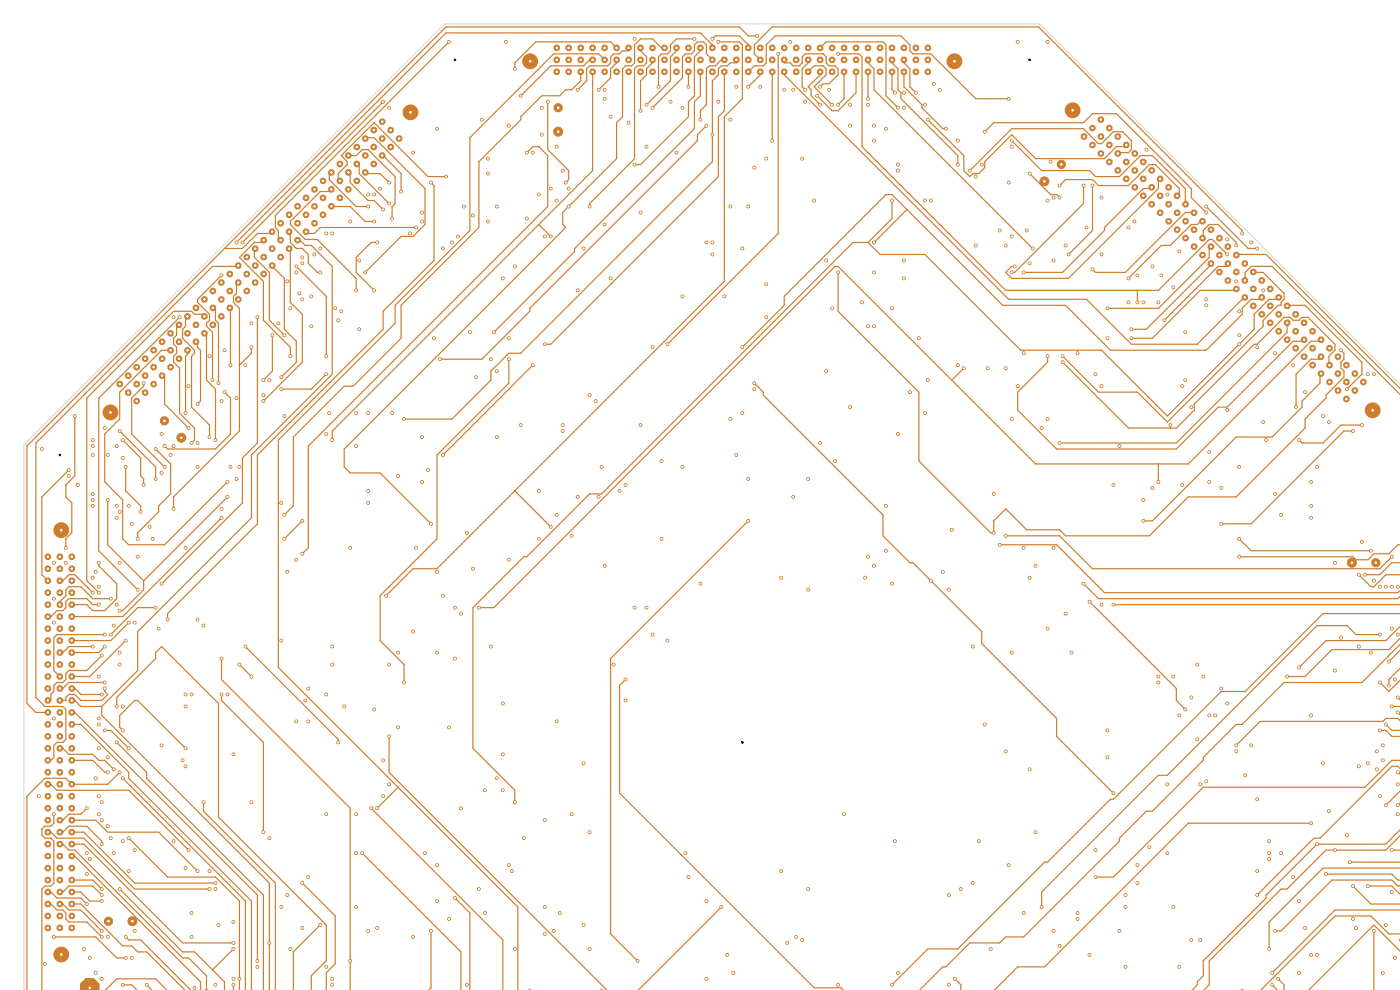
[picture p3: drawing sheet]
<svg xmlns="http://www.w3.org/2000/svg" width="297mm" height="210mm" viewBox="0 0 297 210" stroke-linecap="round" stroke-linejoin="round" font-family="sans-serif">
<g fill="#ce7d2c" stroke="#ce7d2c" stroke-width=".21">
<circle cx="23.4" cy="87.5" r="1.57"/>
<circle cx="87.1" cy="23.8" r="1.57"/>
</g>
<g fill="#ce7d2c">
<circle cx="29" cy="85.1" r=".74"/>
<circle cx="30.8" cy="83.3" r=".74"/>
<circle cx="32.6" cy="81.5" r=".74"/>
<circle cx="34.4" cy="79.7" r=".74"/>
<circle cx="36.2" cy="77.9" r=".74"/>
<circle cx="38" cy="76.1" r=".74"/>
<circle cx="39.8" cy="74.3" r=".74"/>
<circle cx="41.6" cy="72.5" r=".74"/>
<circle cx="43.4" cy="70.7" r=".74"/>
<circle cx="45.2" cy="68.9" r=".74"/>
<circle cx="47" cy="67.1" r=".74"/>
<circle cx="48.8" cy="65.3" r=".74"/>
<circle cx="50.6" cy="63.5" r=".74"/>
<circle cx="52.3" cy="61.7" r=".74"/>
<circle cx="54.1" cy="59.9" r=".74"/>
<circle cx="55.9" cy="58.1" r=".74"/>
<circle cx="57.7" cy="56.3" r=".74"/>
<circle cx="59.5" cy="54.5" r=".74"/>
<circle cx="61.3" cy="52.7" r=".74"/>
<circle cx="63.1" cy="51" r=".74"/>
<circle cx="64.9" cy="49.2" r=".74"/>
<circle cx="66.7" cy="47.4" r=".74"/>
<circle cx="68.5" cy="45.6" r=".74"/>
<circle cx="70.3" cy="43.8" r=".74"/>
<circle cx="72.1" cy="42" r=".74"/>
<circle cx="73.9" cy="40.2" r=".74"/>
<circle cx="75.7" cy="38.4" r=".74"/>
<circle cx="77.5" cy="36.6" r=".74"/>
<circle cx="79.3" cy="34.8" r=".74"/>
<circle cx="81.1" cy="33" r=".74"/>
<circle cx="82.9" cy="31.2" r=".74"/>
<circle cx="84.7" cy="29.4" r=".74"/>
<circle cx="27.2" cy="83.3" r=".74"/>
<circle cx="29" cy="81.5" r=".74"/>
<circle cx="30.8" cy="79.7" r=".74"/>
<circle cx="32.6" cy="77.9" r=".74"/>
<circle cx="34.4" cy="76.1" r=".74"/>
<circle cx="36.2" cy="74.3" r=".74"/>
<circle cx="38" cy="72.5" r=".74"/>
<circle cx="39.8" cy="70.7" r=".74"/>
<circle cx="41.6" cy="68.9" r=".74"/>
<circle cx="43.4" cy="67.1" r=".74"/>
<circle cx="45.2" cy="65.3" r=".74"/>
<circle cx="47" cy="63.5" r=".74"/>
<circle cx="48.8" cy="61.7" r=".74"/>
<circle cx="50.6" cy="59.9" r=".74"/>
<circle cx="52.3" cy="58.1" r=".74"/>
<circle cx="54.1" cy="56.3" r=".74"/>
<circle cx="55.9" cy="54.5" r=".74"/>
<circle cx="57.7" cy="52.7" r=".74"/>
<circle cx="59.5" cy="51" r=".74"/>
<circle cx="61.3" cy="49.2" r=".74"/>
<circle cx="63.1" cy="47.4" r=".74"/>
<circle cx="64.9" cy="45.6" r=".74"/>
<circle cx="66.7" cy="43.8" r=".74"/>
<circle cx="68.5" cy="42" r=".74"/>
<circle cx="70.3" cy="40.2" r=".74"/>
<circle cx="72.1" cy="38.4" r=".74"/>
<circle cx="73.9" cy="36.6" r=".74"/>
<circle cx="75.7" cy="34.8" r=".74"/>
<circle cx="77.5" cy="33" r=".74"/>
<circle cx="79.3" cy="31.2" r=".74"/>
<circle cx="81.1" cy="29.4" r=".74"/>
<circle cx="82.9" cy="27.6" r=".74"/>
<circle cx="25.4" cy="81.5" r=".74"/>
<circle cx="27.2" cy="79.7" r=".74"/>
<circle cx="29" cy="77.9" r=".74"/>
<circle cx="30.8" cy="76.1" r=".74"/>
<circle cx="32.6" cy="74.3" r=".74"/>
<circle cx="34.4" cy="72.5" r=".74"/>
<circle cx="36.2" cy="70.7" r=".74"/>
<circle cx="38" cy="68.9" r=".74"/>
<circle cx="39.8" cy="67.1" r=".74"/>
<circle cx="41.6" cy="65.3" r=".74"/>
<circle cx="43.4" cy="63.5" r=".74"/>
<circle cx="45.2" cy="61.7" r=".74"/>
<circle cx="47" cy="59.9" r=".74"/>
<circle cx="48.8" cy="58.1" r=".74"/>
<circle cx="50.6" cy="56.3" r=".74"/>
<circle cx="52.3" cy="54.5" r=".74"/>
<circle cx="54.1" cy="52.7" r=".74"/>
<circle cx="55.9" cy="51" r=".74"/>
<circle cx="57.7" cy="49.2" r=".74"/>
<circle cx="59.5" cy="47.4" r=".74"/>
<circle cx="61.3" cy="45.6" r=".74"/>
<circle cx="63.1" cy="43.8" r=".74"/>
<circle cx="64.9" cy="42" r=".74"/>
<circle cx="66.7" cy="40.2" r=".74"/>
<circle cx="68.5" cy="38.4" r=".74"/>
<circle cx="70.3" cy="36.6" r=".74"/>
<circle cx="72.1" cy="34.8" r=".74"/>
<circle cx="73.9" cy="33" r=".74"/>
<circle cx="75.7" cy="31.2" r=".74"/>
<circle cx="77.5" cy="29.4" r=".74"/>
<circle cx="79.3" cy="27.6" r=".74"/>
<circle cx="81.1" cy="25.8" r=".74"/>
</g>
<circle cx="28.1" cy="195.4" r=".95" fill="#ce7d2c" stroke="#ce7d2c" stroke-width=".21"/>
<g fill="#ce7d2c">
<path d="M18.2 207.5h1.7l1.2 1.2v1.4h-4.1v-1.4z"/>
<circle cx="23" cy="195.4" r="1.03"/>
</g>
<g fill="#ce7d2c" stroke="#ce7d2c" stroke-width=".21">
<circle cx="13" cy="202.5" r="1.57"/>
<circle cx="13" cy="112.5" r="1.57"/>
</g>
<g fill="#ce7d2c">
<circle cx="15.2" cy="196.8" r=".74"/>
<circle cx="15.2" cy="194.3" r=".74"/>
<circle cx="15.2" cy="191.8" r=".74"/>
<circle cx="15.2" cy="189.2" r=".74"/>
<circle cx="15.2" cy="186.7" r=".74"/>
<circle cx="15.2" cy="184.1" r=".74"/>
<circle cx="15.2" cy="181.6" r=".74"/>
<circle cx="15.2" cy="179.1" r=".74"/>
<circle cx="15.2" cy="176.5" r=".74"/>
<circle cx="15.2" cy="174" r=".74"/>
<circle cx="15.2" cy="171.4" r=".74"/>
<circle cx="15.2" cy="168.9" r=".74"/>
<circle cx="15.2" cy="166.4" r=".74"/>
<circle cx="15.2" cy="163.8" r=".74"/>
<circle cx="15.2" cy="161.3" r=".74"/>
<circle cx="15.2" cy="158.7" r=".74"/>
<circle cx="15.2" cy="156.2" r=".74"/>
<circle cx="15.2" cy="153.7" r=".74"/>
<circle cx="15.2" cy="151.1" r=".74"/>
<circle cx="15.2" cy="148.6" r=".74"/>
<circle cx="15.2" cy="146" r=".74"/>
<circle cx="15.2" cy="143.5" r=".74"/>
<circle cx="15.2" cy="141" r=".74"/>
<circle cx="15.2" cy="138.4" r=".74"/>
<circle cx="15.2" cy="135.9" r=".74"/>
<circle cx="15.2" cy="133.3" r=".74"/>
<circle cx="15.2" cy="130.8" r=".74"/>
<circle cx="15.2" cy="128.3" r=".74"/>
<circle cx="15.2" cy="125.7" r=".74"/>
<circle cx="15.2" cy="123.2" r=".74"/>
<circle cx="15.2" cy="120.6" r=".74"/>
<circle cx="15.2" cy="118.1" r=".74"/>
<circle cx="12.7" cy="196.8" r=".74"/>
<circle cx="12.7" cy="194.3" r=".74"/>
<circle cx="12.7" cy="191.8" r=".74"/>
<circle cx="12.7" cy="189.2" r=".74"/>
<circle cx="12.7" cy="186.7" r=".74"/>
<circle cx="12.7" cy="184.1" r=".74"/>
<circle cx="12.7" cy="181.6" r=".74"/>
<circle cx="12.7" cy="179.1" r=".74"/>
<circle cx="12.7" cy="176.5" r=".74"/>
<circle cx="12.7" cy="174" r=".74"/>
<circle cx="12.7" cy="171.4" r=".74"/>
<circle cx="12.7" cy="168.9" r=".74"/>
<circle cx="12.7" cy="166.4" r=".74"/>
<circle cx="12.7" cy="163.8" r=".74"/>
<circle cx="12.7" cy="161.3" r=".74"/>
<circle cx="12.7" cy="158.7" r=".74"/>
<circle cx="12.7" cy="156.2" r=".74"/>
<circle cx="12.7" cy="153.7" r=".74"/>
<circle cx="12.7" cy="151.1" r=".74"/>
<circle cx="12.7" cy="148.6" r=".74"/>
<circle cx="12.7" cy="146" r=".74"/>
<circle cx="12.7" cy="143.5" r=".74"/>
<circle cx="12.7" cy="141" r=".74"/>
<circle cx="12.7" cy="138.4" r=".74"/>
<circle cx="12.7" cy="135.9" r=".74"/>
<circle cx="12.7" cy="133.3" r=".74"/>
<circle cx="12.7" cy="130.8" r=".74"/>
<circle cx="12.7" cy="128.3" r=".74"/>
<circle cx="12.7" cy="125.7" r=".74"/>
<circle cx="12.7" cy="123.2" r=".74"/>
<circle cx="12.7" cy="120.6" r=".74"/>
<circle cx="12.7" cy="118.1" r=".74"/>
<circle cx="10.2" cy="196.8" r=".74"/>
<circle cx="10.2" cy="194.3" r=".74"/>
<circle cx="10.2" cy="191.8" r=".74"/>
<circle cx="10.2" cy="189.2" r=".74"/>
<circle cx="10.2" cy="186.7" r=".74"/>
<circle cx="10.2" cy="184.1" r=".74"/>
<circle cx="10.2" cy="181.6" r=".74"/>
<circle cx="10.2" cy="179.1" r=".74"/>
<circle cx="10.2" cy="176.5" r=".74"/>
<circle cx="10.2" cy="174" r=".74"/>
<circle cx="10.2" cy="171.4" r=".74"/>
<circle cx="10.2" cy="168.9" r=".74"/>
<circle cx="10.2" cy="166.4" r=".74"/>
<circle cx="10.2" cy="163.8" r=".74"/>
<circle cx="10.2" cy="161.3" r=".74"/>
<circle cx="10.2" cy="158.7" r=".74"/>
<circle cx="10.2" cy="156.2" r=".74"/>
<circle cx="10.2" cy="153.7" r=".74"/>
<circle cx="10.2" cy="151.1" r=".74"/>
<circle cx="10.2" cy="148.6" r=".74"/>
<circle cx="10.2" cy="146" r=".74"/>
<circle cx="10.2" cy="143.5" r=".74"/>
<circle cx="10.2" cy="141" r=".74"/>
<circle cx="10.2" cy="138.4" r=".74"/>
<circle cx="10.2" cy="135.9" r=".74"/>
<circle cx="10.2" cy="133.3" r=".74"/>
<circle cx="10.2" cy="130.8" r=".74"/>
<circle cx="10.2" cy="128.3" r=".74"/>
<circle cx="10.2" cy="125.7" r=".74"/>
<circle cx="10.2" cy="123.2" r=".74"/>
<circle cx="10.2" cy="120.6" r=".74"/>
<circle cx="10.2" cy="118.1" r=".74"/>
</g>
<g fill="#ce7d2c" stroke="#ce7d2c" stroke-width=".21">
<circle cx="112.5" cy="13" r="1.57"/>
<circle cx="202.5" cy="13" r="1.57"/>
</g>
<g fill="#ce7d2c">
<circle cx="118.1" cy="15.2" r=".74"/>
<circle cx="120.6" cy="15.2" r=".74"/>
<circle cx="123.2" cy="15.2" r=".74"/>
<circle cx="125.7" cy="15.2" r=".74"/>
<circle cx="128.3" cy="15.2" r=".74"/>
<circle cx="130.8" cy="15.2" r=".74"/>
<circle cx="133.3" cy="15.2" r=".74"/>
<circle cx="135.9" cy="15.2" r=".74"/>
<circle cx="138.4" cy="15.2" r=".74"/>
<circle cx="141" cy="15.2" r=".74"/>
<circle cx="143.5" cy="15.2" r=".74"/>
<circle cx="146" cy="15.2" r=".74"/>
<circle cx="148.6" cy="15.2" r=".74"/>
<circle cx="151.1" cy="15.2" r=".74"/>
<circle cx="153.7" cy="15.2" r=".74"/>
<circle cx="156.2" cy="15.2" r=".74"/>
<circle cx="158.7" cy="15.2" r=".74"/>
<circle cx="161.3" cy="15.2" r=".74"/>
<circle cx="163.8" cy="15.2" r=".74"/>
<circle cx="166.4" cy="15.2" r=".74"/>
<circle cx="168.9" cy="15.2" r=".74"/>
<circle cx="171.4" cy="15.2" r=".74"/>
<circle cx="174" cy="15.2" r=".74"/>
<circle cx="176.5" cy="15.2" r=".74"/>
<circle cx="179.1" cy="15.2" r=".74"/>
<circle cx="181.6" cy="15.2" r=".74"/>
<circle cx="184.1" cy="15.2" r=".74"/>
<circle cx="186.7" cy="15.2" r=".74"/>
<circle cx="189.2" cy="15.2" r=".74"/>
<circle cx="191.8" cy="15.2" r=".74"/>
<circle cx="194.3" cy="15.2" r=".74"/>
<circle cx="196.8" cy="15.2" r=".74"/>
<circle cx="118.1" cy="12.7" r=".74"/>
<circle cx="120.6" cy="12.7" r=".74"/>
<circle cx="123.2" cy="12.7" r=".74"/>
<circle cx="125.7" cy="12.7" r=".74"/>
<circle cx="128.3" cy="12.7" r=".74"/>
<circle cx="130.8" cy="12.7" r=".74"/>
<circle cx="133.3" cy="12.7" r=".74"/>
<circle cx="135.9" cy="12.7" r=".74"/>
<circle cx="138.4" cy="12.7" r=".74"/>
<circle cx="141" cy="12.7" r=".74"/>
<circle cx="143.5" cy="12.7" r=".74"/>
<circle cx="146" cy="12.7" r=".74"/>
<circle cx="148.6" cy="12.7" r=".74"/>
<circle cx="151.1" cy="12.7" r=".74"/>
<circle cx="153.7" cy="12.7" r=".74"/>
<circle cx="156.2" cy="12.7" r=".74"/>
<circle cx="158.7" cy="12.7" r=".74"/>
<circle cx="161.3" cy="12.7" r=".74"/>
<circle cx="163.8" cy="12.7" r=".74"/>
<circle cx="166.4" cy="12.7" r=".74"/>
<circle cx="168.9" cy="12.7" r=".74"/>
<circle cx="171.4" cy="12.7" r=".74"/>
<circle cx="174" cy="12.7" r=".74"/>
<circle cx="176.5" cy="12.7" r=".74"/>
<circle cx="179.1" cy="12.7" r=".74"/>
<circle cx="181.6" cy="12.7" r=".74"/>
<circle cx="184.1" cy="12.7" r=".74"/>
<circle cx="186.7" cy="12.7" r=".74"/>
<circle cx="189.2" cy="12.7" r=".74"/>
<circle cx="191.8" cy="12.7" r=".74"/>
<circle cx="194.3" cy="12.7" r=".74"/>
<circle cx="196.8" cy="12.7" r=".74"/>
<circle cx="118.1" cy="10.2" r=".74"/>
<circle cx="120.6" cy="10.2" r=".74"/>
<circle cx="123.2" cy="10.2" r=".74"/>
<circle cx="125.7" cy="10.2" r=".74"/>
<circle cx="128.3" cy="10.2" r=".74"/>
<circle cx="130.8" cy="10.2" r=".74"/>
<circle cx="133.3" cy="10.2" r=".74"/>
<circle cx="135.9" cy="10.2" r=".74"/>
<circle cx="138.4" cy="10.2" r=".74"/>
<circle cx="141" cy="10.2" r=".74"/>
<circle cx="143.5" cy="10.2" r=".74"/>
<circle cx="146" cy="10.2" r=".74"/>
<circle cx="148.6" cy="10.2" r=".74"/>
<circle cx="151.1" cy="10.2" r=".74"/>
<circle cx="153.7" cy="10.2" r=".74"/>
<circle cx="156.2" cy="10.2" r=".74"/>
<circle cx="158.7" cy="10.2" r=".74"/>
<circle cx="161.3" cy="10.2" r=".74"/>
<circle cx="163.8" cy="10.2" r=".74"/>
<circle cx="166.4" cy="10.2" r=".74"/>
<circle cx="168.9" cy="10.2" r=".74"/>
<circle cx="171.4" cy="10.2" r=".74"/>
<circle cx="174" cy="10.2" r=".74"/>
<circle cx="176.5" cy="10.2" r=".74"/>
<circle cx="179.1" cy="10.2" r=".74"/>
<circle cx="181.6" cy="10.2" r=".74"/>
<circle cx="184.1" cy="10.2" r=".74"/>
<circle cx="186.7" cy="10.2" r=".74"/>
<circle cx="189.2" cy="10.2" r=".74"/>
<circle cx="191.8" cy="10.2" r=".74"/>
<circle cx="194.3" cy="10.2" r=".74"/>
<circle cx="196.8" cy="10.2" r=".74"/>
</g>
<circle cx="118.4" cy="27.9" r=".95" fill="#ce7d2c" stroke="#ce7d2c" stroke-width=".21"/>
<circle cx="118.4" cy="22.9" r="1.03" fill="#ce7d2c"/>
<g fill="#ce7d2c" stroke="#ce7d2c" stroke-width=".21">
<circle cx="227.6" cy="23.4" r="1.57"/>
<circle cx="291.2" cy="87" r="1.58"/>
</g>
<g fill="#ce7d2c">
<circle cx="230" cy="29" r=".74"/>
<circle cx="231.8" cy="30.8" r=".74"/>
<circle cx="233.6" cy="32.6" r=".74"/>
<circle cx="235.3" cy="34.4" r=".74"/>
<circle cx="237.1" cy="36.1" r=".74"/>
<circle cx="238.9" cy="37.9" r=".74"/>
<circle cx="240.7" cy="39.7" r=".74"/>
<circle cx="242.5" cy="41.5" r=".74"/>
<circle cx="244.3" cy="43.3" r=".74"/>
<circle cx="246.1" cy="45.1" r=".74"/>
<circle cx="247.9" cy="46.9" r=".74"/>
<circle cx="249.7" cy="48.7" r=".74"/>
<circle cx="251.5" cy="50.5" r=".74"/>
<circle cx="253.3" cy="52.3" r=".74"/>
<circle cx="255.1" cy="54.1" r=".74"/>
<circle cx="256.9" cy="55.9" r=".74"/>
<circle cx="258.7" cy="57.7" r=".74"/>
<circle cx="260.5" cy="59.5" r=".74"/>
<circle cx="262.3" cy="61.3" r=".74"/>
<circle cx="264.1" cy="63.1" r=".74"/>
<circle cx="265.9" cy="64.9" r=".74"/>
<circle cx="267.7" cy="66.7" r=".74"/>
<circle cx="269.5" cy="68.5" r=".74"/>
<circle cx="271.3" cy="70.3" r=".74"/>
<circle cx="273.1" cy="72.1" r=".74"/>
<circle cx="274.9" cy="73.9" r=".74"/>
<circle cx="276.7" cy="75.7" r=".74"/>
<circle cx="278.5" cy="77.5" r=".74"/>
<circle cx="280.2" cy="79.3" r=".74"/>
<circle cx="282" cy="81.1" r=".74"/>
<circle cx="283.8" cy="82.8" r=".74"/>
<circle cx="285.6" cy="84.6" r=".74"/>
<circle cx="231.8" cy="27.2" r=".74"/>
<circle cx="233.6" cy="29" r=".74"/>
<circle cx="235.3" cy="30.8" r=".74"/>
<circle cx="237.1" cy="32.6" r=".74"/>
<circle cx="238.9" cy="34.4" r=".74"/>
<circle cx="240.7" cy="36.1" r=".74"/>
<circle cx="242.5" cy="37.9" r=".74"/>
<circle cx="244.3" cy="39.7" r=".74"/>
<circle cx="246.1" cy="41.5" r=".74"/>
<circle cx="247.9" cy="43.3" r=".74"/>
<circle cx="249.7" cy="45.1" r=".74"/>
<circle cx="251.5" cy="46.9" r=".74"/>
<circle cx="253.3" cy="48.7" r=".74"/>
<circle cx="255.1" cy="50.5" r=".74"/>
<circle cx="256.9" cy="52.3" r=".74"/>
<circle cx="258.7" cy="54.1" r=".74"/>
<circle cx="260.5" cy="55.9" r=".74"/>
<circle cx="262.3" cy="57.7" r=".74"/>
<circle cx="264.1" cy="59.5" r=".74"/>
<circle cx="265.9" cy="61.3" r=".74"/>
<circle cx="267.7" cy="63.1" r=".74"/>
<circle cx="269.5" cy="64.9" r=".74"/>
<circle cx="271.3" cy="66.7" r=".74"/>
<circle cx="273.1" cy="68.5" r=".74"/>
<circle cx="274.9" cy="70.3" r=".74"/>
<circle cx="276.7" cy="72.1" r=".74"/>
<circle cx="278.5" cy="73.9" r=".74"/>
<circle cx="280.2" cy="75.7" r=".74"/>
<circle cx="282" cy="77.5" r=".74"/>
<circle cx="283.8" cy="79.3" r=".74"/>
<circle cx="285.6" cy="81.1" r=".74"/>
<circle cx="287.4" cy="82.8" r=".74"/>
<circle cx="233.6" cy="25.4" r=".74"/>
<circle cx="235.3" cy="27.2" r=".74"/>
<circle cx="237.1" cy="29" r=".74"/>
<circle cx="238.9" cy="30.8" r=".74"/>
<circle cx="240.7" cy="32.6" r=".74"/>
<circle cx="242.5" cy="34.4" r=".74"/>
<circle cx="244.3" cy="36.1" r=".74"/>
<circle cx="246.1" cy="37.9" r=".74"/>
<circle cx="247.9" cy="39.7" r=".74"/>
<circle cx="249.7" cy="41.5" r=".74"/>
<circle cx="251.5" cy="43.3" r=".74"/>
<circle cx="253.3" cy="45.1" r=".74"/>
<circle cx="255.1" cy="46.9" r=".74"/>
<circle cx="256.9" cy="48.7" r=".74"/>
<circle cx="258.7" cy="50.5" r=".74"/>
<circle cx="260.5" cy="52.3" r=".74"/>
<circle cx="262.3" cy="54.1" r=".74"/>
<circle cx="264.1" cy="55.9" r=".74"/>
<circle cx="265.9" cy="57.7" r=".74"/>
<circle cx="267.7" cy="59.5" r=".74"/>
<circle cx="269.5" cy="61.3" r=".74"/>
<circle cx="271.3" cy="63.1" r=".74"/>
<circle cx="273.1" cy="64.9" r=".74"/>
<circle cx="274.9" cy="66.7" r=".74"/>
<circle cx="276.7" cy="68.5" r=".74"/>
<circle cx="278.5" cy="70.3" r=".74"/>
<circle cx="280.2" cy="72.1" r=".74"/>
<circle cx="282" cy="73.9" r=".74"/>
<circle cx="283.8" cy="75.7" r=".74"/>
<circle cx="285.6" cy="77.5" r=".74"/>
<circle cx="287.4" cy="79.3" r=".74"/>
<circle cx="289.2" cy="81.1" r=".74"/>
</g>
<circle cx="286.8" cy="119.4" r=".95" fill="#ce7d2c" stroke="#ce7d2c" stroke-width=".21"/>
<circle cx="291.9" cy="119.4" r="1.03" fill="#ce7d2c"/>
<circle cx="221.6" cy="38.5" r=".95" fill="#ce7d2c" stroke="#ce7d2c" stroke-width=".21"/>
<circle cx="225.2" cy="34.9" r="1.03" fill="#ce7d2c"/>
<circle cx="38.5" cy="92.9" r=".95" fill="#ce7d2c" stroke="#ce7d2c" stroke-width=".21"/>
<circle cx="34.9" cy="89.3" r="1.03" fill="#ce7d2c"/>
<g fill="#ce7d2c" stroke="#ce7d2c" stroke-width=".21">
<path d="M297.1 199.1v.6l-.2-.3z"/>
<path d="M263.2 210.1l.3-.2 .3 .2z"/>
<path d="M112.1 210.1l.3-.2 .3 .2z"/>
<path d="M127.3 210.1l.3-.2 .3 .2z"/>
<path d="M43.5 210.1l.3-.2 .3 .2z"/>
<circle cx="40" cy="90.8" r=".3"/>
<circle cx="92.7" cy="191.1" r=".3"/>
<circle cx="70.5" cy="93.3" r=".3"/>
<circle cx="116.8" cy="50.2" r=".3"/>
<circle cx="230.5" cy="48.3" r=".3"/>
<circle cx="229.9" cy="123.8" r=".3"/>
<circle cx="21.6" cy="191.1" r=".3"/>
<circle cx="205.7" cy="36.2" r=".3"/>
<circle cx="61" cy="121.3" r=".3"/>
<circle cx="24.8" cy="107.3" r=".3"/>
<circle cx="110.5" cy="20.3" r=".3"/>
<circle cx="96.5" cy="190.5" r=".3"/>
<circle cx="61" cy="189.9" r=".3"/>
<circle cx="201.3" cy="189.9" r=".3"/>
<circle cx="294" cy="124.5" r=".3"/>
<circle cx="201.3" cy="125.1" r=".3"/>
<circle cx="21.6" cy="189.9" r=".3"/>
<circle cx="107.9" cy="183.5" r=".3"/>
<circle cx="269.9" cy="208.9" r=".3"/>
<circle cx="201.3" cy="208.9" r=".3"/>
<circle cx="24.8" cy="94.6" r=".3"/>
<circle cx="28.6" cy="132.1" r=".3"/>
<circle cx="107.9" cy="118.7" r=".3"/>
<circle cx="196.8" cy="25.4" r=".3"/>
<circle cx="200" cy="121.3" r=".3"/>
<circle cx="19.7" cy="94.6" r=".3"/>
<circle cx="25.4" cy="119.4" r=".3"/>
<circle cx="102.2" cy="25.4" r=".3"/>
<circle cx="27.3" cy="184.8" r=".3"/>
<circle cx="18.4" cy="191.8" r=".3"/>
<circle cx="19.7" cy="106" r=".3"/>
<circle cx="291.5" cy="123.2" r=".3"/>
<circle cx="197.5" cy="42.5" r=".3"/>
<circle cx="19.7" cy="96.5" r=".3"/>
<circle cx="14.6" cy="99.7" r=".3"/>
<circle cx="158.7" cy="43.8" r=".3"/>
<circle cx="259.1" cy="111.1" r=".3"/>
<circle cx="158.7" cy="110.5" r=".3"/>
<circle cx="27.9" cy="203.2" r=".3"/>
<circle cx="77.5" cy="57.8" r=".3"/>
<circle cx="78.1" cy="104.1" r=".3"/>
<circle cx="19.7" cy="104.8" r=".3"/>
<circle cx="135.3" cy="203.8" r=".3"/>
<circle cx="158.7" cy="101.6" r=".3"/>
<circle cx="287" cy="91.4" r=".3"/>
<circle cx="19.7" cy="125.7" r=".3"/>
<circle cx="29.2" cy="118.1" r=".3"/>
<circle cx="66" cy="69.2" r=".3"/>
<circle cx="196.2" cy="87.6" r=".3"/>
<circle cx="194.9" cy="71.8" r=".3"/>
<circle cx="62.9" cy="118.7" r=".3"/>
<circle cx="66" cy="62.9" r=".3"/>
<circle cx="280.7" cy="88.3" r=".3"/>
<circle cx="34.3" cy="158.1" r=".3"/>
<circle cx="287.7" cy="196.8" r=".3"/>
<circle cx="80.6" cy="40" r=".3"/>
<circle cx="194.3" cy="19.7" r=".3"/>
<circle cx="78.1" cy="106.7" r=".3"/>
<circle cx="84.5" cy="101" r=".3"/>
<circle cx="201.9" cy="112.4" r=".3"/>
<circle cx="14" cy="119.4" r=".3"/>
<circle cx="34.3" cy="100.3" r=".3"/>
<circle cx="287" cy="188" r=".3"/>
<circle cx="283.2" cy="119.4" r=".3"/>
<circle cx="200.7" cy="27.3" r=".3"/>
<circle cx="85.1" cy="40.6" r=".3"/>
<circle cx="278.1" cy="107.3" r=".3"/>
<circle cx="60.3" cy="114.3" r=".3"/>
<circle cx="188" cy="116.8" r=".3"/>
<circle cx="188" cy="27.3" r=".3"/>
<circle cx="188" cy="107.3" r=".3"/>
<circle cx="21" cy="124.5" r=".3"/>
<circle cx="269.9" cy="206.4" r=".3"/>
<circle cx="32.4" cy="114.3" r=".3"/>
<circle cx="64.1" cy="63.5" r=".3"/>
<circle cx="64.1" cy="110.5" r=".3"/>
<circle cx="114.3" cy="114.3" r=".3"/>
<circle cx="78.1" cy="41.3" r=".3"/>
<circle cx="190.5" cy="206.4" r=".3"/>
<circle cx="248.3" cy="90.2" r=".3"/>
<circle cx="103.5" cy="33.7" r=".3"/>
<circle cx="105.4" cy="78.7" r=".3"/>
<circle cx="11.4" cy="119.4" r=".3"/>
<circle cx="254.6" cy="199.4" r=".3"/>
<circle cx="225.4" cy="76.8" r=".3"/>
<circle cx="100.3" cy="120.6" r=".3"/>
<circle cx="104.1" cy="76.2" r=".3"/>
<circle cx="254.6" cy="166.4" r=".3"/>
<circle cx="247.6" cy="166.4" r=".3"/>
<circle cx="203.2" cy="34.9" r=".3"/>
<circle cx="203.2" cy="77.5" r=".3"/>
<circle cx="19.7" cy="122.6" r=".3"/>
<circle cx="189.9" cy="19.7" r=".3"/>
<circle cx="154.9" cy="25.4" r=".3"/>
<circle cx="242.6" cy="110.5" r=".3"/>
<circle cx="154.9" cy="43.8" r=".3"/>
<circle cx="24.1" cy="132.7" r=".3"/>
<circle cx="241.3" cy="183.5" r=".3"/>
<circle cx="295.3" cy="189.2" r=".3"/>
<circle cx="102.9" cy="167.6" r=".3"/>
<circle cx="106.7" cy="167.6" r=".3"/>
<circle cx="214" cy="183.5" r=".3"/>
<circle cx="20.3" cy="165.1" r=".3"/>
<circle cx="98.4" cy="43.8" r=".3"/>
<circle cx="25.4" cy="138.4" r=".3"/>
<circle cx="256.5" cy="151.8" r=".3"/>
<circle cx="38.7" cy="161.3" r=".3"/>
<circle cx="191.8" cy="22.9" r=".3"/>
<circle cx="250.2" cy="205.1" r=".3"/>
<circle cx="250.2" cy="151.8" r=".3"/>
<circle cx="256.5" cy="102.2" r=".3"/>
<circle cx="83.2" cy="87.6" r=".3"/>
<circle cx="81.3" cy="161.3" r=".3"/>
<circle cx="83.2" cy="46.4" r=".3"/>
<circle cx="278.1" cy="102.2" r=".3"/>
<circle cx="191.8" cy="55.2" r=".3"/>
<circle cx="84.5" cy="138.4" r=".3"/>
<circle cx="157.5" cy="87.6" r=".3"/>
<circle cx="275" cy="86.4" r=".3"/>
<circle cx="279.4" cy="202.6" r=".3"/>
<circle cx="81.9" cy="126.4" r=".3"/>
<circle cx="123.8" cy="196.2" r=".3"/>
<circle cx="116.8" cy="111.8" r=".3"/>
<circle cx="276.9" cy="196.8" r=".3"/>
<circle cx="82.5" cy="43.2" r=".3"/>
<circle cx="23.5" cy="127" r=".3"/>
<circle cx="152.4" cy="8.9" r=".3"/>
<circle cx="236.2" cy="128.3" r=".3"/>
<circle cx="132.7" cy="102.9" r=".3"/>
<circle cx="132.7" cy="144.1" r=".3"/>
<circle cx="64.8" cy="148.6" r=".3"/>
<circle cx="33" cy="95.2" r=".3"/>
<circle cx="236.2" cy="102.9" r=".3"/>
<circle cx="128.3" cy="19" r=".3"/>
<circle cx="65.4" cy="186.1" r=".3"/>
<circle cx="29.2" cy="114.3" r=".3"/>
<circle cx="21.6" cy="188.6" r=".3"/>
<circle cx="26.7" cy="203.2" r=".3"/>
<circle cx="295.3" cy="133.3" r=".3"/>
<circle cx="222.2" cy="88.9" r=".3"/>
<circle cx="222.2" cy="133.3" r=".3"/>
<circle cx="11.4" cy="198.8" r=".3"/>
<circle cx="80" cy="171.4" r=".3"/>
<circle cx="214.6" cy="57.8" r=".3"/>
<circle cx="26.7" cy="198.8" r=".3"/>
<circle cx="59.7" cy="106.7" r=".3"/>
<circle cx="80" cy="196.8" r=".3"/>
<circle cx="49.5" cy="207.6" r=".3"/>
<circle cx="27.3" cy="107.3" r=".3"/>
<circle cx="229.9" cy="39.4" r=".3"/>
<circle cx="214.6" cy="88.9" r=".3"/>
<circle cx="118.1" cy="31.1" r=".3"/>
<circle cx="212.1" cy="115.6" r=".3"/>
<circle cx="142.2" cy="21.6" r=".3"/>
<circle cx="70.5" cy="208.9" r=".3"/>
<circle cx="20.3" cy="206.4" r=".3"/>
<circle cx="177.8" cy="208.9" r=".3"/>
<circle cx="121.3" cy="113.7" r=".3"/>
<circle cx="29.8" cy="108.6" r=".3"/>
<circle cx="99.1" cy="208.9" r=".3"/>
<circle cx="143.5" cy="32.4" r=".3"/>
<circle cx="26.7" cy="99.1" r=".3"/>
<circle cx="99.1" cy="113" r=".3"/>
<circle cx="214.6" cy="31.1" r=".3"/>
<circle cx="39.4" cy="184.1" r=".3"/>
<circle cx="18.4" cy="185.4" r=".3"/>
<circle cx="254" cy="141" r=".31"/>
<circle cx="240.7" cy="47" r=".3"/>
<circle cx="103.5" cy="47" r=".3"/>
<circle cx="275.6" cy="141.6" r=".3"/>
<circle cx="19" cy="182.2" r=".3"/>
<circle cx="89.5" cy="102.2" r=".3"/>
<circle cx="127" cy="19" r=".3"/>
<circle cx="296.5" cy="134.6" r=".3"/>
<circle cx="92.7" cy="183.5" r=".3"/>
<circle cx="292.1" cy="159.4" r=".3"/>
<circle cx="262.3" cy="159.4" r=".3"/>
<circle cx="90.2" cy="181" r=".3"/>
<circle cx="212.1" cy="48.9" r=".3"/>
<circle cx="213.4" cy="159.4" r=".3"/>
<circle cx="48.3" cy="102.2" r=".3"/>
<circle cx="127.6" cy="99.1" r=".3"/>
<circle cx="109.2" cy="56.5" r=".3"/>
<circle cx="218.4" cy="55.9" r=".3"/>
<circle cx="217.8" cy="48.9" r=".3"/>
<circle cx="19.7" cy="107.3" r=".3"/>
<circle cx="218.4" cy="122.6" r=".3"/>
<circle cx="109.2" cy="14.6" r=".3"/>
<circle cx="19" cy="203.2" r=".3"/>
<circle cx="54.6" cy="205.1" r=".3"/>
<circle cx="289.6" cy="121.9" r=".3"/>
<circle cx="49.5" cy="208.9" r=".3"/>
<circle cx="255.3" cy="143.5" r=".3"/>
<circle cx="43.2" cy="170.2" r=".3"/>
<circle cx="273" cy="143.5" r=".3"/>
<circle cx="39.4" cy="87.6" r=".3"/>
<circle cx="43.2" cy="132.7" r=".3"/>
<circle cx="119.4" cy="90.2" r=".3"/>
<circle cx="189.2" cy="208.9" r=".3"/>
<circle cx="120" cy="38.7" r=".3"/>
<circle cx="116.2" cy="21.6" r=".3"/>
<circle cx="214" cy="38.7" r=".3"/>
<circle cx="21.6" cy="207.6" r=".3"/>
<circle cx="16.5" cy="102.9" r=".3"/>
<circle cx="45.7" cy="208.9" r=".3"/>
<circle cx="110.5" cy="90.2" r=".3"/>
<circle cx="246.4" cy="58.4" r=".3"/>
<circle cx="22.9" cy="96.5" r=".3"/>
<circle cx="122.6" cy="105.4" r=".3"/>
<circle cx="25.4" cy="129.5" r=".3"/>
<circle cx="18.4" cy="181" r=".3"/>
<circle cx="26" cy="208.9" r=".3"/>
<circle cx="22.9" cy="106" r=".3"/>
<circle cx="255.9" cy="63.5" r=".3"/>
<circle cx="48.3" cy="105.4" r=".3"/>
<circle cx="122.6" cy="61.6" r=".3"/>
<circle cx="122.6" cy="19" r=".3"/>
<circle cx="288.9" cy="114.9" r=".3"/>
<circle cx="78.1" cy="197.5" r=".3"/>
<circle cx="41.9" cy="94" r=".3"/>
<circle cx="75.6" cy="94.6" r=".3"/>
<circle cx="41.9" cy="85.7" r=".3"/>
<circle cx="49.5" cy="200" r=".3"/>
<circle cx="60.3" cy="88.3" r=".3"/>
<circle cx="256.5" cy="95.9" r=".3"/>
<circle cx="217.2" cy="57.8" r=".3"/>
<circle cx="94" cy="126.4" r=".3"/>
<circle cx="94" cy="96.5" r=".3"/>
<circle cx="36.8" cy="94.6" r=".3"/>
<circle cx="217.2" cy="74.9" r=".3"/>
<circle cx="113" cy="32.4" r=".3"/>
<circle cx="113" cy="77.5" r=".3"/>
<circle cx="34.3" cy="92.1" r=".3"/>
<circle cx="295.3" cy="124.5" r=".3"/>
<circle cx="40.6" cy="147.3" r=".3"/>
<circle cx="47" cy="147.3" r=".3"/>
<circle cx="61.6" cy="201.3" r=".3"/>
<circle cx="17.8" cy="201.3" r=".3"/>
<circle cx="214.6" cy="138.4" r=".3"/>
<circle cx="40.6" cy="94" r=".3"/>
<circle cx="215.9" cy="81.9" r=".3"/>
<circle cx="125.1" cy="176.5" r=".3"/>
<circle cx="125.1" cy="83.8" r=".3"/>
<circle cx="215.3" cy="56.5" r=".3"/>
<circle cx="125.1" cy="43.8" r=".3"/>
<circle cx="227.3" cy="138.4" r=".3"/>
<circle cx="55.9" cy="176.5" r=".3"/>
<circle cx="294.6" cy="140.3" r=".3"/>
<circle cx="129.5" cy="24.8" r=".3"/>
<circle cx="244.5" cy="56.5" r=".3"/>
<circle cx="45.7" cy="93.3" r=".3"/>
<circle cx="64.1" cy="187.3" r=".3"/>
<circle cx="129.5" cy="59.1" r=".3"/>
<circle cx="45.7" cy="187.3" r=".3"/>
<circle cx="135.9" cy="45.1" r=".3"/>
<circle cx="121.3" cy="172.7" r=".3"/>
<circle cx="222.2" cy="42.5" r=".3"/>
<circle cx="21.6" cy="174" r=".3"/>
<circle cx="135.9" cy="90.2" r=".3"/>
<circle cx="135.9" cy="23.5" r=".3"/>
<circle cx="294.6" cy="145.4" r=".3"/>
<circle cx="119.4" cy="91.4" r=".3"/>
<circle cx="21.6" cy="179.1" r=".3"/>
<circle cx="40" cy="81.9" r=".3"/>
<circle cx="259.1" cy="146" r=".3"/>
<circle cx="44.4" cy="188.6" r=".3"/>
<circle cx="111.8" cy="46.4" r=".3"/>
<circle cx="266.7" cy="52.7" r=".3"/>
<circle cx="44.4" cy="184.8" r=".3"/>
<circle cx="291.5" cy="79.4" r=".3"/>
<circle cx="100.3" cy="45.7" r=".3"/>
<circle cx="44.4" cy="92.7" r=".3"/>
<circle cx="245.7" cy="144.8" r=".3"/>
<circle cx="69.2" cy="92.1" r=".3"/>
<circle cx="292.7" cy="144.8" r=".3"/>
<circle cx="255.9" cy="43.8" r=".3"/>
<circle cx="108.6" cy="184.8" r=".3"/>
<circle cx="233.7" cy="128.3" r=".3"/>
<circle cx="239.4" cy="48.3" r=".3"/>
<circle cx="26" cy="97.2" r=".3"/>
<circle cx="41.9" cy="131.4" r=".3"/>
<circle cx="41.9" cy="99.1" r=".3"/>
<circle cx="41.9" cy="184.8" r=".3"/>
<circle cx="22.2" cy="90.8" r=".3"/>
<circle cx="242.6" cy="64.1" r=".3"/>
<circle cx="233.7" cy="81.9" r=".3"/>
<circle cx="259.1" cy="103.5" r=".3"/>
<circle cx="128.3" cy="21" r=".3"/>
<circle cx="128.3" cy="47.6" r=".3"/>
<circle cx="18.4" cy="171.4" r=".3"/>
<circle cx="21" cy="125.7" r=".3"/>
<circle cx="250.2" cy="53.3" r=".3"/>
<circle cx="278.1" cy="151.8" r=".3"/>
<circle cx="78.7" cy="171.4" r=".3"/>
<circle cx="91.4" cy="197.5" r=".3"/>
<circle cx="47" cy="85.1" r=".3"/>
<circle cx="120.6" cy="40" r=".3"/>
<circle cx="120.6" cy="43.8" r=".3"/>
<circle cx="91.4" cy="111.1" r=".3"/>
<circle cx="44.4" cy="75.6" r=".3"/>
<circle cx="224.8" cy="39.4" r=".3"/>
<circle cx="47" cy="107.9" r=".3"/>
<circle cx="248.9" cy="61" r=".3"/>
<circle cx="257.8" cy="151.8" r=".3"/>
<circle cx="153.7" cy="62.9" r=".3"/>
<circle cx="152.4" cy="21.6" r=".3"/>
<circle cx="70.5" cy="141" r=".3"/>
<circle cx="48.9" cy="99.1" r=".3"/>
<circle cx="21" cy="172.7" r=".3"/>
<circle cx="155.6" cy="206.4" r=".3"/>
<circle cx="207" cy="37.5" r=".3"/>
<circle cx="207" cy="52.1" r=".3"/>
<circle cx="69.2" cy="172.7" r=".3"/>
<circle cx="151.1" cy="51.4" r=".3"/>
<circle cx="48.9" cy="77.5" r=".3"/>
<circle cx="146" cy="18.4" r=".3"/>
<circle cx="69.2" cy="205.1" r=".3"/>
<circle cx="296.5" cy="148" r=".3"/>
<circle cx="260.3" cy="87" r=".3"/>
<circle cx="99.7" cy="70.5" r=".3"/>
<circle cx="260.3" cy="149.2" r=".3"/>
<circle cx="25.4" cy="163.8" r=".3"/>
<circle cx="76.2" cy="69.8" r=".3"/>
<circle cx="105.4" cy="92.7" r=".3"/>
<circle cx="105.4" cy="165.1" r=".3"/>
<circle cx="104.8" cy="70.5" r=".3"/>
<circle cx="59.7" cy="82.5" r=".3"/>
<circle cx="47" cy="58.4" r=".3"/>
<circle cx="156.2" cy="18.4" r=".3"/>
<circle cx="75.6" cy="87.6" r=".3"/>
<circle cx="69.2" cy="79.4" r=".3"/>
<circle cx="69.8" cy="87.6" r=".3"/>
<circle cx="81.3" cy="168.9" r=".3"/>
<circle cx="45.1" cy="80.6" r=".3"/>
<circle cx="154.9" cy="88.9" r=".3"/>
<circle cx="21" cy="168.9" r=".3"/>
<circle cx="115.6" cy="198.1" r=".3"/>
<circle cx="262.3" cy="158.1" r=".3"/>
<circle cx="115.6" cy="192.4" r=".3"/>
<circle cx="22.9" cy="163.8" r=".3"/>
<circle cx="115.6" cy="73" r=".3"/>
<circle cx="75.6" cy="192.4" r=".3"/>
<circle cx="22.9" cy="175.3" r=".3"/>
<circle cx="53.3" cy="68.6" r=".3"/>
<circle cx="115.6" cy="174" r=".3"/>
<circle cx="168.9" cy="198.8" r=".3"/>
<circle cx="234.9" cy="71.8" r=".3"/>
<circle cx="234.9" cy="154.9" r=".3"/>
<circle cx="292.7" cy="154.9" r=".3"/>
<circle cx="240" cy="69.8" r=".3"/>
<circle cx="59.7" cy="80" r=".3"/>
<circle cx="160" cy="82.5" r=".3"/>
<circle cx="214" cy="21" r=".3"/>
<circle cx="161.3" cy="18.4" r=".3"/>
<circle cx="11.4" cy="172.7" r=".3"/>
<circle cx="234.9" cy="160.7" r=".3"/>
<circle cx="156.2" cy="96.5" r=".3"/>
<circle cx="158.7" cy="18.4" r=".3"/>
<circle cx="66.7" cy="54" r=".3"/>
<circle cx="157.5" cy="52.7" r=".3"/>
<circle cx="293.4" cy="161.3" r=".3"/>
<circle cx="237.5" cy="94.6" r=".3"/>
<circle cx="55.9" cy="85.1" r=".3"/>
<circle cx="266.7" cy="189.9" r=".3"/>
<circle cx="163.8" cy="29.8" r=".3"/>
<circle cx="54.6" cy="203.8" r=".3"/>
<circle cx="240" cy="71.8" r=".3"/>
<circle cx="149.9" cy="207.6" r=".3"/>
<circle cx="238.8" cy="189.9" r=".3"/>
<circle cx="149.9" cy="191.1" r=".3"/>
<circle cx="162.6" cy="67.3" r=".3"/>
<circle cx="57.1" cy="200" r=".3"/>
<circle cx="167" cy="200" r=".3"/>
<circle cx="296.5" cy="166.4" r=".3"/>
<circle cx="255.9" cy="165.7" r=".3"/>
<circle cx="264.2" cy="164.5" r=".3"/>
<circle cx="74.3" cy="116.2" r=".3"/>
<circle cx="39.4" cy="116.2" r=".3"/>
<circle cx="88.3" cy="116.2" r=".3"/>
<circle cx="21.6" cy="147.3" r=".3"/>
<circle cx="219.7" cy="120" r=".3"/>
<circle cx="88.3" cy="48.3" r=".3"/>
<circle cx="262.9" cy="66" r=".3"/>
<circle cx="292.1" cy="163.2" r=".3"/>
<circle cx="39.4" cy="147.3" r=".3"/>
<circle cx="292.7" cy="168.9" r=".3"/>
<circle cx="214.6" cy="50.2" r=".3"/>
<circle cx="185.4" cy="120" r=".3"/>
<circle cx="128.3" cy="120" r=".3"/>
<circle cx="218.4" cy="163.2" r=".3"/>
<circle cx="180.3" cy="22.2" r=".3"/>
<circle cx="104.1" cy="137.2" r=".3"/>
<circle cx="176.5" cy="65.4" r=".3"/>
<circle cx="176.5" cy="22.2" r=".3"/>
<circle cx="262.9" cy="71.1" r=".3"/>
<circle cx="26.7" cy="135.9" r=".3"/>
<circle cx="179.1" cy="172.7" r=".3"/>
<circle cx="70.5" cy="137.2" r=".3"/>
<circle cx="296.5" cy="172.7" r=".3"/>
<circle cx="72.4" cy="66" r=".3"/>
<circle cx="39.4" cy="158.7" r=".3"/>
<circle cx="288.9" cy="90.2" r=".3"/>
<circle cx="279.4" cy="179.1" r=".3"/>
<circle cx="174" cy="94" r=".3"/>
<circle cx="69.2" cy="49.5" r=".3"/>
<circle cx="174" cy="22.2" r=".3"/>
<circle cx="275.6" cy="93.3" r=".3"/>
<circle cx="221" cy="90.8" r=".3"/>
<circle cx="219.7" cy="176.5" r=".3"/>
<circle cx="89.5" cy="92.7" r=".3"/>
<circle cx="26" cy="154.9" r=".3"/>
<circle cx="89.5" cy="47" r=".3"/>
<circle cx="71.8" cy="157.5" r=".3"/>
<circle cx="243.8" cy="179.7" r=".3"/>
<circle cx="79.4" cy="47" r=".3"/>
<circle cx="269.2" cy="182.2" r=".3"/>
<circle cx="190.5" cy="36.2" r=".3"/>
<circle cx="268.6" cy="93.3" r=".3"/>
<circle cx="22.2" cy="137.2" r=".3"/>
<circle cx="190.5" cy="92.1" r=".3"/>
<circle cx="52.1" cy="137.2" r=".3"/>
<circle cx="94" cy="52.7" r=".3"/>
<circle cx="27.3" cy="132.1" r=".3"/>
<circle cx="67.9" cy="52.7" r=".3"/>
<circle cx="177.8" cy="57.8" r=".3"/>
<circle cx="210.8" cy="113" r=".3"/>
<circle cx="284.5" cy="74.3" r=".3"/>
<circle cx="125.1" cy="201.3" r=".3"/>
<circle cx="210.2" cy="201.3" r=".3"/>
<circle cx="96.5" cy="128.9" r=".3"/>
<circle cx="231.1" cy="202.6" r=".3"/>
<circle cx="62.9" cy="57.8" r=".3"/>
<circle cx="177.8" cy="22.2" r=".3"/>
<circle cx="278.1" cy="202.6" r=".3"/>
<circle cx="271.8" cy="181" r=".3"/>
<circle cx="115.6" cy="50.2" r=".3"/>
<circle cx="74.3" cy="47" r=".3"/>
<circle cx="65.4" cy="153" r=".3"/>
<circle cx="26" cy="149.9" r=".3"/>
<circle cx="173.4" cy="20.3" r=".3"/>
<circle cx="118.1" cy="153" r=".3"/>
<circle cx="39.4" cy="149.9" r=".3"/>
<circle cx="271.8" cy="109.2" r=".3"/>
<circle cx="118.1" cy="109.2" r=".3"/>
<circle cx="118.1" cy="42.5" r=".3"/>
<circle cx="172.7" cy="42.5" r=".3"/>
<circle cx="71.1" cy="65.4" r=".3"/>
<circle cx="241.3" cy="187.3" r=".3"/>
<circle cx="286.4" cy="182.9" r=".3"/>
<circle cx="184.1" cy="21" r=".3"/>
<circle cx="69.2" cy="147.3" r=".3"/>
<circle cx="274.3" cy="186.1" r=".3"/>
<circle cx="274.3" cy="77.5" r=".3"/>
<circle cx="182.9" cy="64.1" r=".3"/>
<circle cx="47" cy="109.9" r=".3"/>
<circle cx="48.3" cy="147.3" r=".3"/>
<circle cx="191.8" cy="19.7" r=".3"/>
<circle cx="193" cy="83.2" r=".3"/>
<circle cx="21" cy="119.4" r=".3"/>
<circle cx="91.4" cy="38.7" r=".3"/>
<circle cx="82.5" cy="38.7" r=".3"/>
<circle cx="35.6" cy="131.4" r=".3"/>
<circle cx="281.3" cy="185.4" r=".3"/>
<circle cx="276.9" cy="83.2" r=".3"/>
<circle cx="203.8" cy="188.6" r=".3"/>
<circle cx="46.4" cy="81.3" r=".3"/>
<circle cx="107.3" cy="8.9" r=".3"/>
<circle cx="106.7" cy="59.1" r=".3"/>
<circle cx="295.9" cy="144.1" r=".3"/>
<circle cx="78.1" cy="87.6" r=".3"/>
<circle cx="233.7" cy="54" r=".3"/>
<circle cx="252.7" cy="148" r=".3"/>
<circle cx="55.9" cy="83.8" r=".3"/>
<circle cx="25.4" cy="188.6" r=".3"/>
<circle cx="233.7" cy="41.9" r=".3"/>
<circle cx="49.5" cy="201.3" r=".3"/>
<circle cx="247.6" cy="41.3" r=".3"/>
<circle cx="170.2" cy="199.4" r=".3"/>
<circle cx="252.7" cy="199.4" r=".3"/>
<circle cx="241.3" cy="58.4" r=".3"/>
<circle cx="291.5" cy="197.5" r=".3"/>
<circle cx="292.7" cy="124.5" r=".3"/>
<circle cx="137.2" cy="31.1" r=".3"/>
<circle cx="49.5" cy="195.6" r=".3"/>
<circle cx="106.7" cy="160" r=".3"/>
<circle cx="290.8" cy="138.4" r=".3"/>
<circle cx="137.2" cy="128.9" r=".3"/>
<circle cx="52.1" cy="77.5" r=".3"/>
<circle cx="214.6" cy="29.8" r=".3"/>
<circle cx="49.5" cy="160" r=".3"/>
<circle cx="132.7" cy="148.6" r=".3"/>
<circle cx="28.6" cy="197.5" r=".3"/>
<circle cx="137.2" cy="22.2" r=".3"/>
<circle cx="170.2" cy="33.7" r=".3"/>
<circle cx="162.6" cy="33.7" r=".3"/>
<circle cx="222.9" cy="34.3" r=".3"/>
<circle cx="262.9" cy="118.1" r=".3"/>
<circle cx="8.9" cy="95.2" r=".3"/>
<circle cx="162.6" cy="60.3" r=".3"/>
<circle cx="59.1" cy="68.6" r=".3"/>
<circle cx="184.1" cy="118.1" r=".3"/>
<circle cx="243.2" cy="31.7" r=".3"/>
<circle cx="134.6" cy="8.3" r=".3"/>
<circle cx="151.1" cy="54" r=".3"/>
<circle cx="114.9" cy="28.6" r=".3"/>
<circle cx="82.5" cy="22.9" r=".3"/>
<circle cx="114.9" cy="22.9" r=".3"/>
<circle cx="171.4" cy="188.6" r=".3"/>
<circle cx="251.5" cy="150.5" r=".3"/>
<circle cx="231.1" cy="127.6" r=".3"/>
<circle cx="24.1" cy="181" r=".3"/>
<circle cx="295.3" cy="149.9" r=".3"/>
<circle cx="231.8" cy="57.1" r=".3"/>
<circle cx="133.3" cy="26" r=".3"/>
<circle cx="47.6" cy="74.3" r=".3"/>
<circle cx="111.1" cy="177.8" r=".3"/>
<circle cx="167.6" cy="8.9" r=".3"/>
<circle cx="57.1" cy="80.6" r=".3"/>
<circle cx="23.5" cy="177.8" r=".3"/>
<circle cx="196.2" cy="42.5" r=".3"/>
<circle cx="57.1" cy="177.8" r=".3"/>
<circle cx="271.1" cy="207.6" r=".3"/>
<circle cx="36.8" cy="67.3" r=".3"/>
<circle cx="296.5" cy="151.1" r=".3"/>
<circle cx="24.8" cy="109.9" r=".3"/>
<circle cx="202.6" cy="207.6" r=".3"/>
<circle cx="75.6" cy="172.7" r=".3"/>
<circle cx="294" cy="196.2" r=".3"/>
<circle cx="15.9" cy="88.3" r=".3"/>
<circle cx="75.6" cy="181" r=".3"/>
<circle cx="97.8" cy="171.4" r=".3"/>
<circle cx="97.8" cy="130.2" r=".3"/>
<circle cx="40" cy="180.3" r=".3"/>
<circle cx="191.8" cy="59.1" r=".3"/>
<circle cx="134.6" cy="128.9" r=".3"/>
<circle cx="134.6" cy="34.9" r=".3"/>
<circle cx="14" cy="116.2" r=".3"/>
<circle cx="239.4" cy="59.1" r=".3"/>
<circle cx="138.4" cy="73.7" r=".3"/>
<circle cx="266.7" cy="184.8" r=".3"/>
<circle cx="262.3" cy="52.1" r=".3"/>
<circle cx="26" cy="178.4" r=".3"/>
<circle cx="293.4" cy="158.1" r=".3"/>
<circle cx="53.3" cy="73.7" r=".3"/>
<circle cx="265.4" cy="158.1" r=".3"/>
<circle cx="36.8" cy="107.9" r=".3"/>
<circle cx="138.4" cy="134.6" r=".3"/>
<circle cx="36.8" cy="178.4" r=".3"/>
<circle cx="165.7" cy="184.8" r=".3"/>
<circle cx="138.4" cy="22.9" r=".3"/>
<circle cx="265.4" cy="51.4" r=".3"/>
<circle cx="294" cy="153.7" r=".3"/>
<circle cx="213.4" cy="78.1" r=".3"/>
<circle cx="50.2" cy="51.4" r=".3"/>
<circle cx="213.4" cy="52.1" r=".3"/>
<circle cx="209.5" cy="78.1" r=".3"/>
<circle cx="208.9" cy="153.7" r=".3"/>
<circle cx="226.1" cy="52.1" r=".3"/>
<circle cx="148.6" cy="123.8" r=".3"/>
<circle cx="207.6" cy="178.4" r=".3"/>
<circle cx="189.2" cy="65.4" r=".3"/>
<circle cx="8.3" cy="168.9" r=".3"/>
<circle cx="38.1" cy="67.3" r=".3"/>
<circle cx="148.6" cy="25.4" r=".3"/>
<circle cx="189.9" cy="178.4" r=".3"/>
<circle cx="189.2" cy="123.8" r=".3"/>
<circle cx="234.9" cy="65.4" r=".3"/>
<circle cx="29.2" cy="125.1" r=".3"/>
<circle cx="269.2" cy="178.4" r=".3"/>
<circle cx="82.5" cy="166.4" r=".3"/>
<circle cx="81.3" cy="21.6" r=".3"/>
<circle cx="21.6" cy="170.2" r=".3"/>
<circle cx="51.4" cy="51.4" r=".3"/>
<circle cx="292.7" cy="134.6" r=".3"/>
<circle cx="153" cy="192.4" r=".3"/>
<circle cx="275.6" cy="206.4" r=".3"/>
<circle cx="255.9" cy="45.1" r=".3"/>
<circle cx="151.1" cy="28.6" r=".3"/>
<circle cx="24.8" cy="157.5" r=".3"/>
<circle cx="85.7" cy="88.9" r=".3"/>
<circle cx="82.5" cy="156.2" r=".3"/>
<circle cx="275.6" cy="191.1" r=".3"/>
<circle cx="221" cy="192.4" r=".3"/>
<circle cx="208.9" cy="27.9" r=".3"/>
<circle cx="293.4" cy="206.4" r=".3"/>
<circle cx="24.1" cy="163.2" r=".3"/>
<circle cx="140.3" cy="114.3" r=".3"/>
<circle cx="147.3" cy="8.3" r=".3"/>
<circle cx="262.9" cy="114.3" r=".3"/>
<circle cx="36.2" cy="96.5" r=".3"/>
<circle cx="223.5" cy="116.2" r=".3"/>
<circle cx="139.7" cy="18.4" r=".3"/>
<circle cx="140.3" cy="97.8" r=".3"/>
<circle cx="11.4" cy="132.1" r=".3"/>
<circle cx="217.2" cy="116.2" r=".3"/>
<circle cx="223.5" cy="55.2" r=".3"/>
<circle cx="290.8" cy="116.8" r=".3"/>
<circle cx="247" cy="67.9" r=".3"/>
<circle cx="9.5" cy="204.5" r=".3"/>
<circle cx="126.4" cy="85.1" r=".3"/>
<circle cx="280.7" cy="161.9" r=".3"/>
<circle cx="290.2" cy="161.9" r=".3"/>
<circle cx="127" cy="105.4" r=".3"/>
<circle cx="168.3" cy="105.4" r=".3"/>
<circle cx="168.3" cy="19" r=".3"/>
<circle cx="242.6" cy="106" r=".3"/>
<circle cx="61" cy="59.7" r=".3"/>
<circle cx="278.1" cy="109.9" r=".3"/>
<circle cx="92.7" cy="121.3" r=".3"/>
<circle cx="151.1" cy="8.3" r=".3"/>
<circle cx="27.3" cy="177.8" r=".3"/>
<circle cx="109.2" cy="201.3" r=".3"/>
<circle cx="92.7" cy="138.4" r=".3"/>
<circle cx="154.3" cy="202.6" r=".3"/>
<circle cx="60.3" cy="71.1" r=".3"/>
<circle cx="50.8" cy="207.6" r=".3"/>
<circle cx="92.1" cy="71.8" r=".3"/>
<circle cx="295.9" cy="203.2" r=".3"/>
<circle cx="21" cy="158.7" r=".3"/>
<circle cx="183.5" cy="122.6" r=".3"/>
<circle cx="34.3" cy="123.8" r=".3"/>
<circle cx="26" cy="165.1" r=".3"/>
<circle cx="54.6" cy="67.3" r=".3"/>
<circle cx="263.5" cy="49.5" r=".3"/>
<circle cx="165.7" cy="122.6" r=".3"/>
<circle cx="166.4" cy="19" r=".3"/>
<circle cx="283.2" cy="180.3" r=".3"/>
<circle cx="59.7" cy="192.4" r=".3"/>
<circle cx="61.6" cy="75.6" r=".3"/>
<circle cx="22.9" cy="198.8" r=".3"/>
<circle cx="244.5" cy="103.5" r=".3"/>
<circle cx="283.2" cy="142.2" r=".3"/>
<circle cx="141.6" cy="135.9" r=".3"/>
<circle cx="165.1" cy="11.4" r=".3"/>
<circle cx="64.1" cy="196.8" r=".3"/>
<circle cx="245.7" cy="64.1" r=".3"/>
<circle cx="141.6" cy="73" r=".3"/>
<circle cx="59.7" cy="135.9" r=".3"/>
<circle cx="123.8" cy="52.7" r=".3"/>
<circle cx="145.4" cy="181" r=".3"/>
<circle cx="123.8" cy="161.9" r=".3"/>
<circle cx="95.9" cy="51.4" r=".3"/>
<circle cx="39.4" cy="162.6" r=".3"/>
<circle cx="146" cy="186.1" r=".3"/>
<circle cx="95.2" cy="8.9" r=".3"/>
<circle cx="232.4" cy="186.1" r=".3"/>
<circle cx="225.4" cy="75.6" r=".3"/>
<circle cx="160.7" cy="7.6" r=".3"/>
<circle cx="224.8" cy="41.9" r=".3"/>
<circle cx="218.4" cy="36.8" r=".3"/>
<circle cx="175.3" cy="78.7" r=".3"/>
<circle cx="67.9" cy="57.8" r=".3"/>
<circle cx="247.6" cy="181" r=".3"/>
<circle cx="22.2" cy="146" r=".3"/>
<circle cx="251.5" cy="80.6" r=".3"/>
<circle cx="232.4" cy="79.4" r=".3"/>
<circle cx="175.3" cy="55.2" r=".3"/>
<circle cx="174" cy="18.4" r=".3"/>
<circle cx="65.4" cy="146" r=".3"/>
<circle cx="232.4" cy="180.3" r=".3"/>
<circle cx="269.2" cy="181" r=".3"/>
<circle cx="70.5" cy="207.6" r=".3"/>
<circle cx="67.9" cy="196.2" r=".3"/>
<circle cx="177.8" cy="11.4" r=".3"/>
<circle cx="260.3" cy="54" r=".3"/>
<circle cx="21.6" cy="139.1" r=".3"/>
<circle cx="241.3" cy="64.1" r=".3"/>
<circle cx="74.3" cy="203.8" r=".3"/>
<circle cx="238.8" cy="205.1" r=".3"/>
<circle cx="47" cy="139.7" r=".3"/>
<circle cx="185.4" cy="51.4" r=".3"/>
<circle cx="107.9" cy="76.2" r=".3"/>
<circle cx="22.2" cy="144.8" r=".3"/>
<circle cx="278.1" cy="174.6" r=".3"/>
<circle cx="107.9" cy="71.8" r=".3"/>
<circle cx="157.5" cy="73.7" r=".3"/>
<circle cx="85.7" cy="144.8" r=".3"/>
<circle cx="107.9" cy="26.7" r=".3"/>
<circle cx="185.4" cy="29.8" r=".3"/>
<circle cx="196.8" cy="80.6" r=".3"/>
<circle cx="236.2" cy="168.3" r=".3"/>
<circle cx="250.8" cy="81.9" r=".3"/>
<circle cx="73" cy="149.9" r=".3"/>
<circle cx="198.1" cy="17.8" r=".3"/>
<circle cx="69.2" cy="75.6" r=".3"/>
<circle cx="21" cy="152.4" r=".3"/>
<circle cx="62.9" cy="56.5" r=".3"/>
<circle cx="197.5" cy="123.2" r=".3"/>
<circle cx="101" cy="80" r=".3"/>
<circle cx="160" cy="35.6" r=".3"/>
<circle cx="190.5" cy="34.9" r=".3"/>
<circle cx="106.7" cy="149.2" r=".3"/>
<circle cx="160" cy="81.3" r=".3"/>
<circle cx="294" cy="170.8" r=".3"/>
<circle cx="171.4" cy="101.6" r=".3"/>
<circle cx="22.2" cy="134.6" r=".3"/>
<circle cx="171.4" cy="125.1" r=".3"/>
<circle cx="24.8" cy="128.3" r=".3"/>
<circle cx="250.8" cy="102.9" r=".3"/>
<circle cx="251.5" cy="70.5" r=".3"/>
<circle cx="296.5" cy="163.8" r=".3"/>
<circle cx="170.8" cy="19" r=".3"/>
<circle cx="268" cy="61.6" r=".3"/>
<circle cx="254" cy="156.8" r=".31"/>
<circle cx="79.4" cy="41.3" r=".3"/>
<circle cx="53.3" cy="170.2" r=".3"/>
<circle cx="53.3" cy="143.5" r=".3"/>
<circle cx="266.7" cy="169.5" r=".3"/>
<circle cx="266.7" cy="73.7" r=".3"/>
<circle cx="50.8" cy="141" r=".3"/>
<circle cx="109.2" cy="170.2" r=".3"/>
<circle cx="21" cy="143.5" r=".3"/>
<circle cx="296.5" cy="170.8" r=".3"/>
<circle cx="262.9" cy="73" r=".3"/>
<circle cx="189.2" cy="42.5" r=".3"/>
<circle cx="61.6" cy="65.4" r=".3"/>
<circle cx="279.4" cy="99.1" r=".3"/>
<circle cx="144.8" cy="99.1" r=".3"/>
<circle cx="24.8" cy="149.9" r=".3"/>
<circle cx="64.1" cy="54.6" r=".3"/>
<circle cx="281.9" cy="172.1" r=".3"/>
<circle cx="79.4" cy="150.5" r=".3"/>
<circle cx="79.4" cy="61.6" r=".3"/>
<circle cx="80" cy="51.4" r=".3"/>
<circle cx="144.8" cy="22.9" r=".3"/>
<circle cx="262.9" cy="99.1" r=".3"/>
<circle cx="170.8" cy="21.6" r=".3"/>
<circle cx="144.8" cy="62.9" r=".3"/>
<circle cx="185.4" cy="69.2" r=".3"/>
<circle cx="33" cy="128.9" r=".3"/>
<circle cx="11.4" cy="127" r=".3"/>
<circle cx="87.6" cy="134" r=".3"/>
<circle cx="185.4" cy="57.8" r=".3"/>
<circle cx="70.5" cy="49.5" r=".3"/>
<circle cx="41.3" cy="209.5" r=".3"/>
<circle cx="284.5" cy="135.3" r=".3"/>
<circle cx="87" cy="49.5" r=".3"/>
<circle cx="149.9" cy="51.4" r=".3"/>
<circle cx="190.5" cy="22.9" r=".3"/>
<circle cx="40.6" cy="198.8" r=".3"/>
<circle cx="285.7" cy="82.5" r=".3"/>
<circle cx="288.3" cy="162.6" r=".3"/>
<circle cx="33.7" cy="133.3" r=".3"/>
<circle cx="23.5" cy="134.6" r=".3"/>
<circle cx="87.6" cy="198.8" r=".3"/>
<circle cx="19.7" cy="137.2" r=".3"/>
<circle cx="76.2" cy="55.2" r=".3"/>
<circle cx="224.8" cy="94" r=".3"/>
<circle cx="27.3" cy="158.7" r=".3"/>
<circle cx="130.2" cy="141" r=".3"/>
<circle cx="184.1" cy="22.2" r=".3"/>
<circle cx="224.8" cy="200.7" r=".3"/>
<circle cx="184.1" cy="69.2" r=".3"/>
<circle cx="22.2" cy="154.9" r=".3"/>
<circle cx="82.5" cy="141" r=".3"/>
<circle cx="64.1" cy="55.9" r=".3"/>
<circle cx="268" cy="89.5" r=".3"/>
<circle cx="46.4" cy="196.2" r=".3"/>
<circle cx="111.8" cy="32.4" r=".3"/>
<circle cx="27.9" cy="111.1" r=".3"/>
<circle cx="87.6" cy="32.4" r=".3"/>
<circle cx="25.4" cy="108.6" r=".3"/>
<circle cx="119.4" cy="36.2" r=".3"/>
<circle cx="281.9" cy="89.5" r=".3"/>
<circle cx="285.7" cy="177.2" r=".3"/>
<circle cx="175.9" cy="19" r=".3"/>
<circle cx="64.1" cy="117.5" r=".3"/>
<circle cx="177.2" cy="97.8" r=".3"/>
<circle cx="228.6" cy="193.7" r=".3"/>
<circle cx="295.3" cy="180.3" r=".3"/>
<circle cx="270.5" cy="74.9" r=".3"/>
<circle cx="75.6" cy="61.6" r=".3"/>
<circle cx="222.2" cy="8.9" r=".3"/>
<circle cx="62.9" cy="153" r=".3"/>
<circle cx="217.2" cy="193.7" r=".3"/>
<circle cx="228.6" cy="74.9" r=".3"/>
<circle cx="63.5" cy="62.2" r=".3"/>
<circle cx="118.7" cy="193.7" r=".3"/>
<circle cx="11.4" cy="152.4" r=".3"/>
<circle cx="21" cy="153.7" r=".3"/>
<circle cx="22.9" cy="160.7" r=".3"/>
<circle cx="84.5" cy="154.3" r=".3"/>
<circle cx="185.4" cy="26.7" r=".3"/>
<circle cx="180.3" cy="26.7" r=".3"/>
<circle cx="252.7" cy="86.4" r=".3"/>
<circle cx="31.1" cy="208.9" r=".3"/>
<circle cx="92.7" cy="27.3" r=".3"/>
<circle cx="149.9" cy="26.7" r=".3"/>
<circle cx="93.3" cy="76.2" r=".3"/>
<circle cx="180.3" cy="86.4" r=".3"/>
<circle cx="95.2" cy="154.3" r=".3"/>
<circle cx="287" cy="194.9" r=".3"/>
<circle cx="215.9" cy="8.9" r=".3"/>
<circle cx="222.2" cy="75.6" r=".3"/>
<circle cx="228.6" cy="194.9" r=".3"/>
<circle cx="223.5" cy="41.9" r=".3"/>
<circle cx="95.2" cy="194.9" r=".3"/>
<circle cx="25.4" cy="141" r=".3"/>
<circle cx="96.5" cy="139.7" r=".3"/>
<circle cx="94.6" cy="37.5" r=".3"/>
<circle cx="114.3" cy="104.1" r=".3"/>
<circle cx="210.8" cy="104.8" r=".3"/>
<circle cx="270.5" cy="104.8" r=".3"/>
<circle cx="114.3" cy="41.3" r=".3"/>
<circle cx="269.2" cy="201.3" r=".3"/>
<circle cx="131.4" cy="104.1" r=".3"/>
<circle cx="199.4" cy="19" r=".3"/>
<circle cx="196.2" cy="22.2" r=".3"/>
<circle cx="78.1" cy="43.8" r=".3"/>
<circle cx="117.5" cy="197.5" r=".3"/>
<circle cx="219.1" cy="52.7" r=".3"/>
<circle cx="270.5" cy="197.5" r=".3"/>
<circle cx="50.2" cy="84.5" r=".3"/>
<circle cx="14.6" cy="101" r=".3"/>
<circle cx="239.4" cy="64.1" r=".3"/>
<circle cx="89.5" cy="45.1" r=".3"/>
<circle cx="237.5" cy="197.5" r=".3"/>
<circle cx="255.9" cy="64.8" r=".3"/>
<circle cx="223.5" cy="197.5" r=".3"/>
<circle cx="50.2" cy="101.6" r=".3"/>
<circle cx="81.3" cy="44.4" r=".3"/>
<circle cx="262.3" cy="59.7" r=".3"/>
<circle cx="90.8" cy="99.7" r=".3"/>
<circle cx="50.8" cy="99.1" r=".3"/>
<circle cx="248.9" cy="192.4" r=".3"/>
<circle cx="245.7" cy="102.2" r=".3"/>
<circle cx="97.2" cy="50.2" r=".3"/>
<circle cx="248.9" cy="143.5" r=".3"/>
<circle cx="203.2" cy="29.8" r=".3"/>
<circle cx="204.5" cy="78.1" r=".3"/>
<circle cx="101.6" cy="128.9" r=".3"/>
<circle cx="101.6" cy="188.6" r=".3"/>
<circle cx="290.2" cy="188" r=".3"/>
<circle cx="245.7" cy="143.5" r=".3"/>
<circle cx="238.8" cy="192.4" r=".3"/>
<circle cx="45.7" cy="188.6" r=".3"/>
<circle cx="21" cy="128.3" r=".3"/>
<circle cx="31.7" cy="111.8" r=".3"/>
<circle cx="226.1" cy="130.2" r=".3"/>
<circle cx="231.8" cy="39.4" r=".3"/>
<circle cx="20.3" cy="121.3" r=".3"/>
<circle cx="296.5" cy="124.5" r=".3"/>
<circle cx="33" cy="101.6" r=".3"/>
<circle cx="226.7" cy="54" r=".3"/>
<circle cx="105.4" cy="43.8" r=".3"/>
<circle cx="60.3" cy="109.2" r=".3"/>
<circle cx="25.4" cy="91.4" r=".3"/>
<circle cx="34.9" cy="99.1" r=".3"/>
<circle cx="103.5" cy="36.8" r=".3"/>
<circle cx="206.4" cy="187.3" r=".3"/>
<circle cx="206.4" cy="137.2" r=".3"/>
<circle cx="34.9" cy="94.6" r=".3"/>
<circle cx="208.3" cy="34.9" r=".3"/>
<circle cx="71.8" cy="67.9" r=".3"/>
<circle cx="55.9" cy="80.6" r=".3"/>
<circle cx="30.5" cy="81.3" r=".3"/>
<circle cx="57.8" cy="71.1" r=".3"/>
<circle cx="76.8" cy="181" r=".3"/>
<circle cx="21.6" cy="197.5" r=".3"/>
<circle cx="288.3" cy="121.9" r=".3"/>
<circle cx="47.6" cy="83.2" r=".3"/>
<circle cx="288.3" cy="137.2" r=".3"/>
<circle cx="28.6" cy="180.3" r=".3"/>
<circle cx="21.6" cy="198.8" r=".3"/>
<circle cx="102.9" cy="193.7" r=".3"/>
<circle cx="213.4" cy="113.7" r=".3"/>
<circle cx="30.5" cy="102.9" r=".3"/>
<circle cx="260.3" cy="50.8" r=".3"/>
<circle cx="116.8" cy="40" r=".3"/>
<circle cx="295.3" cy="118.1" r=".3"/>
<circle cx="40.6" cy="193.7" r=".3"/>
<circle cx="290.2" cy="79.4" r=".3"/>
<circle cx="19.7" cy="93.3" r=".3"/>
<circle cx="26" cy="93.3" r=".3"/>
</g>
<g fill="none" stroke="#ce7d2c" stroke-width=".25">
<path d="M95.2 8.9l-36.8 36.8v2.6l.7 .6v1.9l.4 .2M123.2 15.2v1.9l-1.9 1.9h-1.3l-1.3 1.3h-3.8l-4.4 4.5v.6l-8.9 8.9v14l-16.5 16.5v7l-10.2 10.1h-1.9l-10.8 10.8v14.6l-1.9 1.9M125.7 12.7h.1M125.7 15.2v21l-55.2 55.2v1.9M125.7 12.7h-.6l-1.3 1.3h-7l-6.3 6.3M128.3 12.7l-1.3-1.3h-9.5l-17.8 17.8v19.7l-15.9 15.9v3.8l-24.7 24.7v48.3l25.4 25.4M128.3 12.7h.1M130.8 12.7v.6l-1.3 1.3v1.9l-2.5 2.5M130.8 10.2l-1.3-1.3h-15.8l-4.5 4.4v1.3M130.8 10.2h.1M133.3 10.2v.6h-1.2l-.7 .6h-1.2l-.7 .7v1.2l-.6 .7h-3.8l-.6 .6v2.5l-1.9 1.9M135.9 10.2v.6l1.3 1.3v1.2l-.7 .7h-1.2l-.7 .6v19.1l-9.5 9.5v.6"/>
<path d="M138.4 12.7v.6l-1.2 1.3v1.3l-1.3 1.2v6.4M141 10.2h-.7l-1.9-1.9h-2.5l-1.3 1.2v3.8l-.6 .7h-1.3l-.6 .6v10.2l-1.3 1.2v7.7l-11.4 11.4v2.5l.6 .7-47 46.9v3.9l1.3 1.2h6.3l10.8 10.8M141 10.2h.1M143.5 10.2v.6l-1.3 1.3v5l-5 5.1M146 15.2v3.2M147.3 8.3h-3.8l-1.3 1.2v1.3l-.6 .6h-1.3l-.6 .7v6.3M148.6 15.2v5.1l-1.3 1.3v5.7l-25.4 25.4v.6l-17.1 17.2M148.6 10.2v.6l-1.3 1.3v8.2l-1.3 1.3v3.2l-10.1 10.1h-1.3M151.1 12.7l-1.2-1.3v-1.9l-.7-.6h-1.2l-.7 .6v1.3l-.6 .6h-1.3l-.6 .7v4.4l-6.4 6.4M151.1 8.3l.7-.7h5l1.9 1.9v.7M151.1 10.2v-.7l-2.5-2.5h-54l-44.4 44.4M151.1 12.7h.1"/>
<path d="M152.4 8.9h4.4l.7 .6v11.5l-3.8 3.8v34.9l-61 60.9h-5.1l-5.7 5.8M153.7 12.7h-.7l-1.2 1.3h-1.3l-.6 .6v7.6l-1.3 1.3v1.9M153.7 15.2v8.3l-1.3 1.3v12.7l-35.6 35.5h-1.2M153.7 12.7h.1M156.2 12.7v.6h-1.3l-.6 .7h-1.3l-.6 .6v1.3l-1.3 1.2v17.2l-40.6 40.6h-2.6l-3.8 3.8v1.9l-8.2 8.3h-10.2M158.7 15.2l1.3-1.2h1.9l.7-.7v-3.8l1.9-1.9h26.6l1.9 1.9v1.3l.7 .6h3.8l9.5 9.6h7M158.7 15.2h.1M160.7 7.6h-2l-1.9-1.9h-62.2l-47 47M161.3 15.2v.7l-2.6 2.5M161.3 12.7h.1M161.3 12.7l-1.3-1.3v-1.9l3.8-3.8h56.5l43.2 43.2v.6M163.8 15.2v14.6"/>
<path d="M165.1 11.4v38.1l-23.5 23.5M166.4 12.7v.6h1.2l.7 .7h1.2l.7-.7v-1.2l.6-.7h3.8l.7 .7v1.2l.6 .7h1.3l.6 .6v1.3l-1.9 1.9h-1.3l-.6 .6M166.4 15.2v.7l47.6 47.6h16.5l9.5 9.5h14l10.1-9.9M171.4 15.2l1.3-1.2h1.9l.7 .6v1.3l-2.6 2.5 3.8 3.8M171.4 12.7v.6l-1.2 1.3v3.8l.6 .6M171.4 15.2h.1M174 10.2l1.3-1.3h12l.7 .6v10.8l2.5 2.6M174 15.2v.7l-2.6 2.5 .7 .6v1.3l1.9 1.9M174 10.2h.1M177.8 11.4h4.4l.7 .7v19l30.5 30.5h32.3l10.8-10.8h.7l3.1 3.2M179.1 15.2v5.8l-1.3 1.2M181.6 15.2v4.5l-3.8 3.8h-1.3l-3.1-3.2"/>
<path d="M184.1 12.7v.6l1.3 1.3v4.4l33.7 33.7M184.1 15.2v5.8M189.2 12.7v.6l1.3 1.3v4.4l.6 .7v1.3l12.1 12v1.9M189.2 15.2v3.8l.7 .7M191.8 15.2v3.2l3.8 3.8v.7l4.4 4.4h.7M191.8 12.7v.6l1.2 1.3v3.8l1.3 1.3M70.3 36.6l-.5 .2v1.3l5.8 5.7h2.5M73.9 33h1.7l1.2-1.3h1.3l5.7 5.8v5.7l-.6 .6v2.6M73.9 36.6l.4 .2v1.9l3.8 3.8h1.3l1.9 1.9M75.7 34.8l.5 .1v1.9l6.3 6.4M77.5 29.4l.6-.2h1.3l10.8 10.8v7.6l-2.6 2.6h-2.5l-7.6 7.6M77.5 36.6l.6 .2h2.5l1.9 1.9"/>
<path d="M81.1 33h.2l3.8 3.8v3.8M81.3 21.6l-29.9 29.8M91.4 38.7l.7 .7v15.8l-10.8 10.8v3.8l-26.7 26.7v14.6l-19 19.1v1.2M94.6 37.5h-3.8l-11.4-11.5-7 7 1.3 1.3v.6l-1.9 1.9v1.3l.3 .3M111.8 32.4l1.2-1.3h1.3l1.9 1.9v10.8l-50.8 50.8v21.6l-1.3 1.3M116.2 21.6v10.1l4.4 4.5v1.9l-.6 .6M149.9 26.7l-1.9 1.9v1.2l-35.6 35.6v.6l-10.2 10.2h-8.9M196.8 25.4l7.7 7.6v3.2l1.2 1.3 .7-.7h1.2l1.3-1.2v-1.3l5.7-5.7 5.1 5.1h14.6l2.6-2.6h1.9l.1-.3M208.9 27.9l1.9-1.9h19.1l1.9-1.9h5.1l15.8 15.9v1.9l3.2 3.2M214.6 29.8l6.4 6.4h10.1l1.3 1.3h5.1l4.4-4.5h2.6l7 7v3.3M218.4 36.8l4.5 4.5h1.3l.6 .6M224.8 39.4l1.3-1.3h5.7l1.2 1.3h6.4l4.4-4.5h1.3l5.1 5.1v1.3l-.5 .2"/>
<path d="M229.9 39.4v3.8l-14.6 14.6h-.7M231.8 39.4v9.5l-5.1 5.1M237.1 32.6l.4-.2h1.9l.6-.7v-1.9l-1.9-1.9h-1.9l-2.5 2.6h-.7l-3.1-3.2h-15.3l-8.9 8.9M244.3 39.7l-.5 .3h-1.2l-8.3 8.3v.6l-8.9 8.9h-8.2M246.1 37.9l-.4 .2v1.9l-19 19.1h-12.1l-1.2-1.3 1.2-1.3h.7M47 58.4l-5.1 5.1v.6l2.5 2.6v1.2l-.6 .7v.6l1.3 1.3v10.1M47.6 52.7l-41.9 41.9v54.6l1.9 1.9h2.6M50.6 56.3l-.4 .2h-5.1l-37.5 37.5v54l1.9 1.9h3.8l.7 .6v6.3l-.7 .7h-1.2l-.7 .6v2.6l-.6 .6h-.6M50.6 59.9l-.4 .4v1.9l-.7 .7v1.2l1.3 1.3v26l-14 14v2.5M54.1 52.7l-.1 .6v1.3l3.1 3.2v10.1l3.2 3.2M55.9 51v.4h-1.9l-3.2 3.2 5.1 5.1v8.2l5.7 5.8v1.9M57.7 49.2l-.6 .3h-2.5l-3.2 3.2h-3.8"/>
<path d="M57.7 56.3l2.6 2.8v10.7l2.6 2.6v4.4l-3.2 3.2M61.3 52.7l.3 .6v10.8l2.5 2.6v10.1l-8.2 8.3M61.3 49.2l.3 .3v1.9l1.3 1.3h1.2l1.3 1.3v1.9l1.9 1.9h.6M62.9 56.5l6.3 6.4v12.7M63.1 51l.4-.2 1.3 1.3h1.2l4.5 4.4v22.9l-17.2 17.1v13.4l-24.1 24.1v8.2l-7.6 7.7M70.3 40.2l-.5 .4h-1.9l-6.3 6.4v.6l3.2 3.2h2.5l8.3 8.3v2.5M70.3 43.8h4l3.2 3.2h1.9M80 51.4h-1.3l-3.1 3.2v3.2l3.8 3.8M88.3 48.3h-20.4l-1.2 1.2h-1.3l-.5-.3M114.3 47.6l2.5 2.6M177.8 57.8v8.2l17.1 17.2v14.6l15.3 15.2h.6v-2.5l2.6-2.6 4.4 4.5h7l1.3 1.3h17.7l8.3-8.3h10.2l14.6-14.6v-1.9l4.4-4.4v-.7l3.8-3.8v-1.3l-.6-.6v-1.3l.6-.6v-1.3l-.6-.6M184.1 51.4l2.6 2.6h9.5l20.3 20.3h17.2l13.9 14 18.5-18.5v-3.1l3.1-3.2h1.9l.2-.4"/>
<path d="M184.1 51.4h-3.1l-53.4 53.4h-2.5l-13.3 13.3h-.7l-10.8 10.8v29.8l8.9 8.9v2.6M189.2 42.5v3.9l-5.1 5M192.4 44.4l-7 7M253.3 45.1h-1.8l-12.7 12.7h-6.4l-.6-.7M255.1 50.5l.2-.3v-1.3l1.2-1.3h1.9l3.9 3.8v.7M255.1 46.9l-.5 .1-.6 .6h-1.3l-4.4 4.5h-1.9l-7 7M255.9 43.8l8.9 8.9h1.9M256.9 55.9l-.4 .6-13.3 13.3h-3.2M256.9 52.3l-.4 .4v1.9l-10.8 10.8h-10.8M260.5 55.9l-.2 .6h-1.9l-11.4 11.4M262.3 54.1l.6-.1h5.7l28.5 28.4M264.1 59.5l.1-1.7 1.2-1.3h4.5l27.2 27.2"/>
<path d="M265.9 57.7l2.1 .1 4.4 4.4v1.3l-.6 .6v.7h-.7l-3.1 3.1v1.3l-20.4 20.3-6.3-6.3h-8.3l-7.6-7.6M34.4 79.7l.5 .3v5.7l5.1 5.1M36.2 74.3h-1.9l-8.9 8.9v5.7l-3.2 3.2v10.1l3.8 3.8v8.3l1.3 1.3h7.6l13.4-13.4M38 68.9l-.5 .3v1.9l-.7 .7v1.2l.7 .7v1.2l-.7 .7v1.2l1.3 1.3v9.5l3.2 3.2v2.5l-.7 .7M38.1 67.3l-17.1 17.2v32.3l8.2 8.3M39.8 67.1l-.4 .2v1.9l-.7 .6v2l2.6 2.5v.6l-.7 .7v10.8l3.8 3.8v2.5M39.8 74.3l.2 .6-.6 .7v12M41.6 72.5l.3 .5v.7l.6 .6v10.8l-.6 .6M43.4 70.7l.4 .4v9.5l1.9 1.9v10.8M43.4 67.1l-.2-.4h-1.9l-.7-.7h-3.8l-18.4 18.5v38.7l2.6 2.5M45.2 65.3l.5 .1v2.5l.7 .7v12.7M48.8 65.3l.1 .1v12.1"/>
<path d="M53.3 73.7v1.2l-2.5 2.6M54.6 67.3v26.7l-3.2 3.2v9.5l-17.1 17.1M57.8 71.1v7.6l-1.9 1.9M69.2 79.4l-3.2 3.1h-6.3M107.9 76.2v5.1l-15.2 15.2v17.8l-12.1 12.1v9.5l5.1 5.1v3.8M113 77.5l-19 19M204.5 78.1l-2.6 2.5M225.4 76.8l14 14h10.2l3.8-3.8v-1.3l12.7-12.7h.6l5.7-5.7h1.3l.6 .6h1.3l.6-.6h1.3l5.7 5.7v1.3l-1.3 1.3 .1 1.9M241.3 61.6v2.5M262.3 61.3v.3h-7.7l-10.1 10.2h-4.5M267.7 63.1l-.4 .4h-1.9l-1.9 1.9v1.3l-7.6 7.6h-20.3l-9.5-9.5h-13.4l-23.5-23.5h-1.2l-21.6 21.6v1.9l-8.9 8.9M273.1 68.5l-.1 2-23.4 23.5h-24.8"/>
<path d="M273.1 64.9l3.8-.1 12 12v2.6l-3.2 3.1M276.7 72.1l-.5 .3h-1.9l-14 14h-1.9l-8.8 8.8h-25.4l-8.3-8.2v-3.8l6.3-6.4v-1.2M280.2 79.3l-.2 .1v1.9l-3.8 3.8v1.3l-6.3 6.3h-7.6l-17.8 17.8h-1.9M280.2 75.7l-.2 .5h-1.9l-3.1 3.2v7M280.2 72.1l-.2 .3h-1.9l-26 26h-32.4l-17.8-17.8M14.6 99.7l-5.7 5.7v16.5l1.3 1.3M15.9 88.3v12.7l-1.9 1.9v2.5l1.2 1.3v6.3l-1.2 1.3v1.9M25.4 91.4l7.6 7.7v2.5M26 93.3l3.8 3.9v3.8l.7 .6v1.3M26.7 99.1v5l3.1 3.2v1.3M30.5 81.3v.6l-2.6 2.6v7.6l7 7M33 95.2l3.2 3.2v6.4l-2.5 2.5v1.3l-4.5 4.4v1.3"/>
<path d="M47.6 83.2l1.3 1.3v7.6l-3.2 3.1h-10.1l-.7-.6M160 81.3l1.9 1.9v.6l25.4 25.4v4.5l5.7 5.7h.7l14.6 14.6v2.5l15.9 15.9v3.8l12 12.1M201.9 80.6l-24.1-24.1h-.6l-72.4 72.4h-3.2M245.7 98.4v3.8M248.3 90.2v.6M287 91.4h-1.9l-19.7 19.7h-6.3M288.9 90.2h-4.4l-3.8 3.8h-4.5l-.6-.7M21 119.4v.6l3.8 3.8v3.2l-2.6 2.5h-2.5l-1.3-1.2h-3.2M22.9 106v9.6l7.6 7.6M47 109.9l-21 20.9h-10.8M48.3 105.4l-17.8 17.8M59.1 106.7h.6"/>
<path d="M64.1 110.5l-3.8 3.8M109.2 104.1l7.6 7.7M158.7 110.5l-29.2 29.2v58.4l5.8 5.7M212.1 115.6h12.1l10.1 10.1h62.2l.6-.5M213.4 113.7h11.4l7 6.9h60.9l2.6-2.5M262.9 114.3l2.5 2.5h25.4M297.1 119.4h-1.8l-2.6 2.5h-3.1M297.1 115.6h-.6l-1.9 1.9h-3.1l-1.3 1.2h-2.5l-.7-.6h-24.1M10.2 123.2h.1M12.7 128.3h.1M12.7 123.2h.6l1.3-1.3h1.3l3.8 3.8M19.7 137.2h-5.1l-1.3 1.2h-.6"/>
<path d="M21 128.3h-1.3l-1.3-1.3h-3.8l-.6 .6v1.3l-.7 .6h-1.2l-1.3 1.3h-.6M21.6 139.1l-3.2 3.1h-3.8l-.6 .7v1.2l-.7 .7h-1.2l-.7 .6v1.3l-.6 .6v1.3h-.6M22.2 134.6h-10.1l-.7 .7v6.9l1.3 1.3M22.2 137.2l-1.2 1.2h-5.8M23.5 127h-3.8l-2.6-2.5h-2.5l-.6 .6v1.3l-1.3 1.2v.7M26.7 135.9l-7.7 7.6h-3.8M27.3 132.1l-3.8 3.8h-8.3M30.5 123.2v1.9l-4.5 4.4h-.6M33 128.9h-3.8l-5.7 5.7M47 139.7v4.4l27.3 27.3v38.7M52.1 137.2l19.7 19.6v.7M229.9 123.8l3.1 3.2h63.5l.6-.5"/>
<path d="M231.1 127.6l18.5 18.4v2.6l1.9 1.9M236.2 128.3h60.9M288.3 121.9l2.5 2.6h.7l2.5-2.6h3.1M292.7 134.6h-5l-2-1.9h-6.3l-31.8 31.8h-1.9l-24.7 24.7v3.2M297.1 136.6l-8.2 8.2h-16.5l-8.9 8.9h-1.2l-7 7v.6l-10.8 10.8h-1.3l-5.7 5.7v.6l-20.3 20.4h-3.8l-1.3 1.2h-6.4l-5 5.1h-.7l-4.9 5M297.1 132.8l-3.1 3.1h-12.7l-5.7 5.7M297.1 135.4l-2.5 2.4h-12l-5.7 5.7h-3.9M297.1 130.2h-16.4l-16.5 16.5h-5.1l-22.9 22.8h-.6l-13.4 13.4h-.6l-18.4 18.4h-6.4l-7.6 7.6M297.1 137.9l-2.5 2.4M12.7 143.5h.1M12.7 158.7h.6l1.3 1.3h5.1l1.3 1.3h1.2l1.9 1.9M15.2 153.7h1.9l10.2 10.1v1.3l26 26v19"/>
<path d="M15.2 151.1h.7l38.7 38.8v13.9M15.2 146h.7l1.2 1.3h4.5M15.2 148.6h.7l1.2 1.3h4.5M21.6 149.9v1.9l35.5 35.5v22.8M22.2 146v.7l.7 .6-1.3 1.3h-4.5l-1.2-1.3h-1.3l-.6 .7v.6h-1.3M22.2 144.8h-7.6l-1.3 1.2h-.6M22.2 154.9h1.3l3.8 3.8M24.8 157.5l6.3 6.3v1.3l24.8 24.8v20.2M24.8 149.9v-1.9l8.2-8.3v-1.3l1.3-1.2 12.1 12v24.2l22.8 22.8v7.6l-3.2 3.2v3.1M26 154.9l-.6-.6v-2.5l3.2-3.2h.6l10.2 10.1M47 147.3v1.3l8.9 8.9v19M50.8 141l2.5 2.5"/>
<path d="M82.5 156.2v7.6l46.3 46.3M132.7 144.1l-1.3 1.3v22.9l41.3 41.2h5.7l.5 .6M292.7 154.9h1.3l1.3 1.3h1.8M294 153.7l1.3 1.2h1.8M295.3 149.9h1.8M296.5 148l.6 .5M296.5 151.1l.6 .5M297.1 152.9l-.6-.5h-2.5l-.6 .6h-26.1l-5 5.1M297.1 141.7l-2.5 2.4v1.3M297.1 144.3l-2.5 2.4-1.9-1.9M10.2 176.5h.6l1.3 1.3h5.7l10.8 10.8h15.8M10.2 166.4h.6l1.3 1.2h15.2l12.7 12.7"/>
<path d="M11.4 172.7v1.9l-.6 .7h-1.3l-.6 .6v1.3l.6 .6h1.3l.6 .6v8.9l-.6 .7h-1.3l-.6 .6v21.5M12.7 179.1h.6l1.3 1.2h1.3l22.8 22.9h1.3l3.8 3.8v3.1M12.7 176.5h.6l1.3-1.2h3.8l3.2 3.1v.7M15.2 179.1h2.6l20.9 20.9h10.8M15.2 176.5h2.6l10.8 10.8h17.1M15.2 174h5.1l2.6 2.5h10.8l8.2 8.3M15.2 161.3h4.5l2.5 2.5h.7M18.4 171.4l-1.3 1.3h-2.5l-1.3 1.3h-.6M25.4 163.8l-2.5 2.6h-7.7l-1.2-1.3h-4.5l-3.8 3.8v41.2M26 165.1l26.1 26v19M27.3 177.8l8.3 8.3h10.1l5.1 5v19M43.2 170.2v1.9l15.2 15.2v22.8"/>
<path d="M78.7 171.4l28 28v10.7M84.5 167l-4.5 4.4M84.5 167l25.4 25.4v17.7M278.1 174.6h-26l-30.5 30.5h-5.7l-5 5M296.5 163.8l.6 .5M297.1 161.3h-1.8l-5.7 5.7h-34.3l-19.1 19.1h-3.8M297.1 176l-3.1 3.1h-14.6l-10.8 10.8v.6l-13.3 13.3v3.2l-1.3 1.3v.6l-1.1 1.2M297.1 177.3l-3.1 3h-12.7l-8.3 8.3h-1.2l-15.3 15.2v5.1l-1.1 1.2M297.1 163.1l-.6-.5h-1.2l-15.3 15.2h-1.2l-12.1 12.1M297.1 167.8l-3.1 3M297.1 170.3l-.6 .5M10.2 189.2h.6l1.3 1.3h5l1.3 1.3"/>
<path d="M10.2 191.8h.6l1.3 1.2h1.2l.7 .7v1.2l.6 .7h3.8l3.2 3.2M11.4 198.8h8.9l4.5 4.4h1.9M12.7 189.2h.6l1.3-1.2h5.1l1.9 1.9M12.7 191.8h.6l1.3 1.2h2.5l4.5 4.5M15.2 189.2h1.9l1.9 1.9h2.6M15.2 191.8h1.9l8.9 8.9h1.9l1.3 1.2h1.9l8.1 8.2M15.2 186.7h4.5l1.9 1.9M15.2 181.6h.7l26.6 26.7v1.8M25.4 188.6l13.3 13.3h2.6l6.3 6.4v1.8M26.7 198.8l.6 .6h2.5l10.7 10.7M64.1 187.3l7 7v10.2l-1.9 1.9v3.7M67.9 196.2l-5.7 5.7v8.2"/>
<path d="M76.8 181l21 20.9v8.2M91.4 197.5v12l-.5 .6M96.5 190.5l3.2 3.2v16.4M153 192.4l-17.6 17.7M281.3 185.4h14l1.2 1.3h.6M286.4 182.9h10.7M287 188l3.8 3.8h6.3M290.2 188h5.1l1.8 1.7M291.5 197.5v12.6M295.3 180.3h1.8M297.1 188h-.6l-1.2-1.3h-12.7l-10.8 10.8h-1.3M297.1 193h-13.9l-13.3 13.4"/>
<path d="M297.1 198.1h-2.5l-3.8-3.8h-7.6l-15.7 15.8M297.1 184.1h-16.4l-11.5 11.5v5.7M22.3 210.1l2.5-2.5h8.2l2.4 2.5M26 208.9h1.9l1.2 1.2M31.1 208.9l1.2 1.2M49.5 208.9v1.2M49.5 201.3l-4.4 4.4M202.6 207.6l1.2 1.3v1.2M269.9 208.9l1.1 1.2M271.1 207.6l1.3 1.3v1.2M297.1 201.8l-5.6-5.6-13.9 13.9"/>
</g>
<path d="M297.1 81.5l-76.5-76.4h-126.2l-89.3 89.3v115.7" fill="none" stroke="#d0d2cd" stroke-width=".21"/>
<g fill="#fff" stroke="#fff" stroke-width=".21">
<path d="M297.1 199.3v.2z"/>
<path d="M263.4 210.1h.2z"/>
<path d="M112.3 210.1h.2z"/>
<path d="M127.5 210.1h.3z"/>
<path d="M43.7 210.1h.2z"/>
<circle cx="40" cy="90.8" r=".13"/>
<circle cx="92.7" cy="191.1" r=".13"/>
<circle cx="70.5" cy="93.3" r=".13"/>
<circle cx="116.8" cy="50.2" r=".13"/>
<circle cx="230.5" cy="48.3" r=".13"/>
<circle cx="229.9" cy="123.8" r=".13"/>
<circle cx="21.6" cy="191.1" r=".13"/>
<circle cx="205.7" cy="36.2" r=".13"/>
<circle cx="61" cy="121.3" r=".13"/>
<circle cx="24.8" cy="107.3" r=".13"/>
<circle cx="110.5" cy="20.3" r=".13"/>
<circle cx="96.5" cy="190.5" r=".13"/>
<circle cx="61" cy="189.9" r=".13"/>
<circle cx="201.3" cy="189.9" r=".13"/>
<circle cx="294" cy="124.5" r=".13"/>
<circle cx="201.3" cy="125.1" r=".13"/>
<circle cx="21.6" cy="189.9" r=".13"/>
<circle cx="107.9" cy="183.5" r=".13"/>
<circle cx="269.9" cy="208.9" r=".13"/>
<circle cx="201.3" cy="208.9" r=".13"/>
<circle cx="24.8" cy="94.6" r=".13"/>
<circle cx="28.6" cy="132.1" r=".13"/>
<circle cx="107.9" cy="118.7" r=".13"/>
<circle cx="196.8" cy="25.4" r=".13"/>
<circle cx="200" cy="121.3" r=".13"/>
<circle cx="19.7" cy="94.6" r=".13"/>
<circle cx="25.4" cy="119.4" r=".13"/>
<circle cx="102.2" cy="25.4" r=".13"/>
<circle cx="27.3" cy="184.8" r=".13"/>
<circle cx="18.4" cy="191.8" r=".13"/>
<circle cx="19.7" cy="106" r=".13"/>
<circle cx="291.5" cy="123.2" r=".13"/>
<circle cx="197.5" cy="42.5" r=".13"/>
<circle cx="19.7" cy="96.5" r=".13"/>
<circle cx="14.6" cy="99.7" r=".13"/>
<circle cx="158.7" cy="43.8" r=".13"/>
<circle cx="259.1" cy="111.1" r=".13"/>
<circle cx="158.7" cy="110.5" r=".13"/>
<circle cx="27.9" cy="203.2" r=".13"/>
<circle cx="77.5" cy="57.8" r=".13"/>
<circle cx="78.1" cy="104.1" r=".13"/>
<circle cx="19.7" cy="104.8" r=".13"/>
<circle cx="135.3" cy="203.8" r=".13"/>
<circle cx="158.7" cy="101.6" r=".13"/>
<circle cx="287" cy="91.4" r=".13"/>
<circle cx="19.7" cy="125.7" r=".13"/>
<circle cx="29.2" cy="118.1" r=".13"/>
<circle cx="66" cy="69.2" r=".13"/>
<circle cx="196.2" cy="87.6" r=".13"/>
<circle cx="194.9" cy="71.8" r=".13"/>
<circle cx="62.9" cy="118.7" r=".13"/>
<circle cx="66" cy="62.9" r=".13"/>
<circle cx="280.7" cy="88.3" r=".13"/>
<circle cx="34.3" cy="158.1" r=".13"/>
<circle cx="287.7" cy="196.8" r=".13"/>
<circle cx="80.6" cy="40" r=".13"/>
<circle cx="194.3" cy="19.7" r=".13"/>
<circle cx="78.1" cy="106.7" r=".13"/>
<circle cx="84.5" cy="101" r=".13"/>
<circle cx="201.9" cy="112.4" r=".13"/>
<circle cx="14" cy="119.4" r=".13"/>
<circle cx="34.3" cy="100.3" r=".13"/>
<circle cx="287" cy="188" r=".13"/>
<circle cx="283.2" cy="119.4" r=".13"/>
<circle cx="200.7" cy="27.3" r=".13"/>
<circle cx="85.1" cy="40.6" r=".13"/>
<circle cx="278.1" cy="107.3" r=".13"/>
<circle cx="60.3" cy="114.3" r=".13"/>
<circle cx="188" cy="116.8" r=".13"/>
<circle cx="188" cy="27.3" r=".13"/>
<circle cx="188" cy="107.3" r=".13"/>
<circle cx="21" cy="124.5" r=".13"/>
<circle cx="269.9" cy="206.4" r=".13"/>
<circle cx="32.4" cy="114.3" r=".13"/>
<circle cx="64.1" cy="63.5" r=".13"/>
<circle cx="64.1" cy="110.5" r=".13"/>
<circle cx="114.3" cy="114.3" r=".13"/>
<circle cx="78.1" cy="41.3" r=".13"/>
<circle cx="190.5" cy="206.4" r=".13"/>
<circle cx="248.3" cy="90.2" r=".13"/>
<circle cx="103.5" cy="33.7" r=".13"/>
<circle cx="105.4" cy="78.7" r=".13"/>
<circle cx="11.4" cy="119.4" r=".13"/>
<circle cx="254.6" cy="199.4" r=".13"/>
<circle cx="225.4" cy="76.8" r=".13"/>
<circle cx="100.3" cy="120.6" r=".13"/>
<circle cx="104.1" cy="76.2" r=".13"/>
<circle cx="254.6" cy="166.4" r=".13"/>
<circle cx="247.6" cy="166.4" r=".13"/>
<circle cx="203.2" cy="34.9" r=".13"/>
<circle cx="203.2" cy="77.5" r=".13"/>
<circle cx="19.7" cy="122.6" r=".13"/>
<circle cx="189.9" cy="19.7" r=".13"/>
<circle cx="154.9" cy="25.4" r=".13"/>
<circle cx="242.6" cy="110.5" r=".13"/>
<circle cx="154.9" cy="43.8" r=".13"/>
<circle cx="24.1" cy="132.7" r=".13"/>
<circle cx="241.3" cy="183.5" r=".13"/>
<circle cx="295.3" cy="189.2" r=".13"/>
<circle cx="102.9" cy="167.6" r=".13"/>
<circle cx="106.7" cy="167.6" r=".13"/>
<circle cx="214" cy="183.5" r=".13"/>
<circle cx="20.3" cy="165.1" r=".13"/>
<circle cx="98.4" cy="43.8" r=".13"/>
<circle cx="25.4" cy="138.4" r=".13"/>
<circle cx="256.5" cy="151.8" r=".13"/>
<circle cx="38.7" cy="161.3" r=".13"/>
<circle cx="191.8" cy="22.9" r=".13"/>
<circle cx="250.2" cy="205.1" r=".13"/>
<circle cx="250.2" cy="151.8" r=".13"/>
<circle cx="256.5" cy="102.2" r=".13"/>
<circle cx="83.2" cy="87.6" r=".13"/>
<circle cx="81.3" cy="161.3" r=".13"/>
<circle cx="83.2" cy="46.4" r=".13"/>
<circle cx="278.1" cy="102.2" r=".13"/>
<circle cx="191.8" cy="55.2" r=".13"/>
<circle cx="84.5" cy="138.4" r=".13"/>
<circle cx="157.5" cy="87.6" r=".13"/>
<circle cx="275" cy="86.4" r=".13"/>
<circle cx="279.4" cy="202.6" r=".13"/>
<circle cx="81.9" cy="126.4" r=".13"/>
<circle cx="123.8" cy="196.2" r=".13"/>
<circle cx="116.8" cy="111.8" r=".13"/>
<circle cx="276.9" cy="196.8" r=".13"/>
<circle cx="82.5" cy="43.2" r=".13"/>
<circle cx="23.5" cy="127" r=".13"/>
<circle cx="152.4" cy="8.9" r=".13"/>
<circle cx="236.2" cy="128.3" r=".13"/>
<circle cx="132.7" cy="102.9" r=".13"/>
<circle cx="132.7" cy="144.1" r=".13"/>
<circle cx="64.8" cy="148.6" r=".13"/>
<circle cx="33" cy="95.2" r=".13"/>
<circle cx="236.2" cy="102.9" r=".13"/>
<circle cx="128.3" cy="19" r=".13"/>
<circle cx="65.4" cy="186.1" r=".13"/>
<circle cx="29.2" cy="114.3" r=".13"/>
<circle cx="21.6" cy="188.6" r=".13"/>
<circle cx="26.7" cy="203.2" r=".13"/>
<circle cx="295.3" cy="133.3" r=".13"/>
<circle cx="222.2" cy="88.9" r=".13"/>
<circle cx="222.2" cy="133.3" r=".13"/>
<circle cx="11.4" cy="198.8" r=".13"/>
<circle cx="80" cy="171.4" r=".13"/>
<circle cx="214.6" cy="57.8" r=".13"/>
<circle cx="26.7" cy="198.8" r=".13"/>
<circle cx="59.7" cy="106.7" r=".13"/>
<circle cx="80" cy="196.8" r=".13"/>
<circle cx="49.5" cy="207.6" r=".13"/>
<circle cx="27.3" cy="107.3" r=".13"/>
<circle cx="229.9" cy="39.4" r=".13"/>
<circle cx="214.6" cy="88.9" r=".13"/>
<circle cx="118.1" cy="31.1" r=".13"/>
<circle cx="212.1" cy="115.6" r=".13"/>
<circle cx="142.2" cy="21.6" r=".13"/>
<circle cx="70.5" cy="208.9" r=".13"/>
<circle cx="20.3" cy="206.4" r=".13"/>
<circle cx="177.8" cy="208.9" r=".13"/>
<circle cx="121.3" cy="113.7" r=".13"/>
<circle cx="29.8" cy="108.6" r=".13"/>
<circle cx="99.1" cy="208.9" r=".13"/>
<circle cx="143.5" cy="32.4" r=".13"/>
<circle cx="26.7" cy="99.1" r=".13"/>
<circle cx="99.1" cy="113" r=".13"/>
<circle cx="214.6" cy="31.1" r=".13"/>
<circle cx="39.4" cy="184.1" r=".13"/>
<circle cx="18.4" cy="185.4" r=".13"/>
<circle cx="254" cy="141" r=".13"/>
<circle cx="240.7" cy="47" r=".13"/>
<circle cx="103.5" cy="47" r=".13"/>
<circle cx="275.6" cy="141.6" r=".13"/>
<circle cx="19" cy="182.2" r=".13"/>
<circle cx="89.5" cy="102.2" r=".13"/>
<circle cx="127" cy="19" r=".13"/>
<circle cx="296.5" cy="134.6" r=".13"/>
<circle cx="92.7" cy="183.5" r=".13"/>
<circle cx="292.1" cy="159.4" r=".13"/>
<circle cx="262.3" cy="159.4" r=".13"/>
<circle cx="90.2" cy="181" r=".13"/>
<circle cx="212.1" cy="48.9" r=".13"/>
<circle cx="213.4" cy="159.4" r=".13"/>
<circle cx="48.3" cy="102.2" r=".13"/>
<circle cx="127.6" cy="99.1" r=".13"/>
<circle cx="109.2" cy="56.5" r=".13"/>
<circle cx="218.4" cy="55.9" r=".13"/>
<circle cx="217.8" cy="48.9" r=".13"/>
<circle cx="19.7" cy="107.3" r=".13"/>
<circle cx="218.4" cy="122.6" r=".13"/>
<circle cx="109.2" cy="14.6" r=".13"/>
<circle cx="19" cy="203.2" r=".13"/>
<circle cx="54.6" cy="205.1" r=".13"/>
<circle cx="289.6" cy="121.9" r=".13"/>
<circle cx="49.5" cy="208.9" r=".13"/>
<circle cx="255.3" cy="143.5" r=".13"/>
<circle cx="43.2" cy="170.2" r=".13"/>
<circle cx="273" cy="143.5" r=".13"/>
<circle cx="39.4" cy="87.6" r=".13"/>
<circle cx="43.2" cy="132.7" r=".13"/>
<circle cx="119.4" cy="90.2" r=".13"/>
<circle cx="189.2" cy="208.9" r=".13"/>
<circle cx="120" cy="38.7" r=".13"/>
<circle cx="116.2" cy="21.6" r=".13"/>
<circle cx="214" cy="38.7" r=".13"/>
<circle cx="21.6" cy="207.6" r=".13"/>
<circle cx="16.5" cy="102.9" r=".13"/>
<circle cx="45.7" cy="208.9" r=".13"/>
<circle cx="110.5" cy="90.2" r=".13"/>
<circle cx="246.4" cy="58.4" r=".13"/>
<circle cx="22.9" cy="96.5" r=".13"/>
<circle cx="122.6" cy="105.4" r=".13"/>
<circle cx="25.4" cy="129.5" r=".13"/>
<circle cx="18.4" cy="181" r=".13"/>
<circle cx="26" cy="208.9" r=".13"/>
<circle cx="22.9" cy="106" r=".13"/>
<circle cx="255.9" cy="63.5" r=".13"/>
<circle cx="48.3" cy="105.4" r=".13"/>
<circle cx="122.6" cy="61.6" r=".13"/>
<circle cx="122.6" cy="19" r=".13"/>
<circle cx="288.9" cy="114.9" r=".13"/>
<circle cx="78.1" cy="197.5" r=".13"/>
<circle cx="41.9" cy="94" r=".13"/>
<circle cx="75.6" cy="94.6" r=".13"/>
<circle cx="41.9" cy="85.7" r=".13"/>
<circle cx="49.5" cy="200" r=".13"/>
<circle cx="60.3" cy="88.3" r=".13"/>
<circle cx="256.5" cy="95.9" r=".13"/>
<circle cx="217.2" cy="57.8" r=".13"/>
<circle cx="94" cy="126.4" r=".13"/>
<circle cx="94" cy="96.5" r=".13"/>
<circle cx="36.8" cy="94.6" r=".13"/>
<circle cx="217.2" cy="74.9" r=".13"/>
<circle cx="113" cy="32.4" r=".13"/>
<circle cx="113" cy="77.5" r=".13"/>
<circle cx="34.3" cy="92.1" r=".13"/>
<circle cx="295.3" cy="124.5" r=".13"/>
<circle cx="40.6" cy="147.3" r=".13"/>
<circle cx="47" cy="147.3" r=".13"/>
<circle cx="61.6" cy="201.3" r=".13"/>
<circle cx="17.8" cy="201.3" r=".13"/>
<circle cx="214.6" cy="138.4" r=".13"/>
<circle cx="40.6" cy="94" r=".13"/>
<circle cx="215.9" cy="81.9" r=".13"/>
<circle cx="125.1" cy="176.5" r=".13"/>
<circle cx="125.1" cy="83.8" r=".13"/>
<circle cx="215.3" cy="56.5" r=".13"/>
<circle cx="125.1" cy="43.8" r=".13"/>
<circle cx="227.3" cy="138.4" r=".13"/>
<circle cx="55.9" cy="176.5" r=".13"/>
<circle cx="294.6" cy="140.3" r=".13"/>
<circle cx="129.5" cy="24.8" r=".13"/>
<circle cx="244.5" cy="56.5" r=".13"/>
<circle cx="45.7" cy="93.3" r=".13"/>
<circle cx="64.1" cy="187.3" r=".13"/>
<circle cx="129.5" cy="59.1" r=".13"/>
<circle cx="45.7" cy="187.3" r=".13"/>
<circle cx="135.9" cy="45.1" r=".13"/>
<circle cx="121.3" cy="172.7" r=".13"/>
<circle cx="222.2" cy="42.5" r=".13"/>
<circle cx="21.6" cy="174" r=".13"/>
<circle cx="135.9" cy="90.2" r=".13"/>
<circle cx="135.9" cy="23.5" r=".13"/>
<circle cx="294.6" cy="145.4" r=".13"/>
<circle cx="119.4" cy="91.4" r=".13"/>
<circle cx="21.6" cy="179.1" r=".13"/>
<circle cx="40" cy="81.9" r=".13"/>
<circle cx="259.1" cy="146" r=".13"/>
<circle cx="44.4" cy="188.6" r=".13"/>
<circle cx="111.8" cy="46.4" r=".13"/>
<circle cx="266.7" cy="52.7" r=".13"/>
<circle cx="44.4" cy="184.8" r=".13"/>
<circle cx="291.5" cy="79.4" r=".13"/>
<circle cx="100.3" cy="45.7" r=".13"/>
<circle cx="44.4" cy="92.7" r=".13"/>
<circle cx="245.7" cy="144.8" r=".13"/>
<circle cx="69.2" cy="92.1" r=".13"/>
<circle cx="292.7" cy="144.8" r=".13"/>
<circle cx="255.9" cy="43.8" r=".13"/>
<circle cx="108.6" cy="184.8" r=".13"/>
<circle cx="233.7" cy="128.3" r=".13"/>
<circle cx="239.4" cy="48.3" r=".13"/>
<circle cx="26" cy="97.2" r=".13"/>
<circle cx="41.9" cy="131.4" r=".13"/>
<circle cx="41.9" cy="99.1" r=".13"/>
<circle cx="41.9" cy="184.8" r=".13"/>
<circle cx="22.2" cy="90.8" r=".13"/>
<circle cx="242.6" cy="64.1" r=".13"/>
<circle cx="233.7" cy="81.9" r=".13"/>
<circle cx="259.1" cy="103.5" r=".13"/>
<circle cx="128.3" cy="21" r=".13"/>
<circle cx="128.3" cy="47.6" r=".13"/>
<circle cx="18.4" cy="171.4" r=".13"/>
<circle cx="21" cy="125.7" r=".13"/>
<circle cx="250.2" cy="53.3" r=".13"/>
<circle cx="278.1" cy="151.8" r=".13"/>
<circle cx="78.7" cy="171.4" r=".13"/>
<circle cx="91.4" cy="197.5" r=".13"/>
<circle cx="47" cy="85.1" r=".13"/>
<circle cx="120.6" cy="40" r=".13"/>
<circle cx="120.6" cy="43.8" r=".13"/>
<circle cx="91.4" cy="111.1" r=".13"/>
<circle cx="44.4" cy="75.6" r=".13"/>
<circle cx="224.8" cy="39.4" r=".13"/>
<circle cx="47" cy="107.9" r=".13"/>
<circle cx="248.9" cy="61" r=".13"/>
<circle cx="257.8" cy="151.8" r=".13"/>
<circle cx="153.7" cy="62.9" r=".13"/>
<circle cx="152.4" cy="21.6" r=".13"/>
<circle cx="70.5" cy="141" r=".13"/>
<circle cx="48.9" cy="99.1" r=".13"/>
<circle cx="21" cy="172.7" r=".13"/>
<circle cx="155.6" cy="206.4" r=".13"/>
<circle cx="207" cy="37.5" r=".13"/>
<circle cx="207" cy="52.1" r=".13"/>
<circle cx="69.2" cy="172.7" r=".13"/>
<circle cx="151.1" cy="51.4" r=".13"/>
<circle cx="48.9" cy="77.5" r=".13"/>
<circle cx="146" cy="18.4" r=".13"/>
<circle cx="69.2" cy="205.1" r=".13"/>
<circle cx="296.5" cy="148" r=".13"/>
<circle cx="260.3" cy="87" r=".13"/>
<circle cx="99.7" cy="70.5" r=".13"/>
<circle cx="260.3" cy="149.2" r=".13"/>
<circle cx="25.4" cy="163.8" r=".13"/>
<circle cx="76.2" cy="69.8" r=".13"/>
<circle cx="105.4" cy="92.7" r=".13"/>
<circle cx="105.4" cy="165.1" r=".13"/>
<circle cx="104.8" cy="70.5" r=".13"/>
<circle cx="59.7" cy="82.5" r=".13"/>
<circle cx="47" cy="58.4" r=".13"/>
<circle cx="156.2" cy="18.4" r=".13"/>
<circle cx="75.6" cy="87.6" r=".13"/>
<circle cx="69.2" cy="79.4" r=".13"/>
<circle cx="69.8" cy="87.6" r=".13"/>
<circle cx="81.3" cy="168.9" r=".13"/>
<circle cx="45.1" cy="80.6" r=".13"/>
<circle cx="154.9" cy="88.9" r=".13"/>
<circle cx="21" cy="168.9" r=".13"/>
<circle cx="115.6" cy="198.1" r=".13"/>
<circle cx="262.3" cy="158.1" r=".13"/>
<circle cx="115.6" cy="192.4" r=".13"/>
<circle cx="22.9" cy="163.8" r=".13"/>
<circle cx="115.6" cy="73" r=".13"/>
<circle cx="75.6" cy="192.4" r=".13"/>
<circle cx="22.9" cy="175.3" r=".13"/>
<circle cx="53.3" cy="68.6" r=".13"/>
<circle cx="115.6" cy="174" r=".13"/>
<circle cx="168.9" cy="198.8" r=".13"/>
<circle cx="234.9" cy="71.8" r=".13"/>
<circle cx="234.9" cy="154.9" r=".13"/>
<circle cx="292.7" cy="154.9" r=".13"/>
<circle cx="240" cy="69.8" r=".13"/>
<circle cx="59.7" cy="80" r=".13"/>
<circle cx="160" cy="82.5" r=".13"/>
<circle cx="214" cy="21" r=".13"/>
<circle cx="161.3" cy="18.4" r=".13"/>
<circle cx="11.4" cy="172.7" r=".13"/>
<circle cx="234.9" cy="160.7" r=".13"/>
<circle cx="156.2" cy="96.5" r=".13"/>
<circle cx="158.7" cy="18.4" r=".13"/>
<circle cx="66.7" cy="54" r=".13"/>
<circle cx="157.5" cy="52.7" r=".13"/>
<circle cx="293.4" cy="161.3" r=".13"/>
<circle cx="237.5" cy="94.6" r=".13"/>
<circle cx="55.9" cy="85.1" r=".13"/>
<circle cx="266.7" cy="189.9" r=".13"/>
<circle cx="163.8" cy="29.8" r=".13"/>
<circle cx="54.6" cy="203.8" r=".13"/>
<circle cx="240" cy="71.8" r=".13"/>
<circle cx="149.9" cy="207.6" r=".13"/>
<circle cx="238.8" cy="189.9" r=".13"/>
<circle cx="149.9" cy="191.1" r=".13"/>
<circle cx="162.6" cy="67.3" r=".13"/>
<circle cx="57.1" cy="200" r=".13"/>
<circle cx="167" cy="200" r=".13"/>
<circle cx="296.5" cy="166.4" r=".13"/>
<circle cx="255.9" cy="165.7" r=".13"/>
<circle cx="264.2" cy="164.5" r=".13"/>
<circle cx="74.3" cy="116.2" r=".13"/>
<circle cx="39.4" cy="116.2" r=".13"/>
<circle cx="88.3" cy="116.2" r=".13"/>
<circle cx="21.6" cy="147.3" r=".13"/>
<circle cx="219.7" cy="120" r=".13"/>
<circle cx="88.3" cy="48.3" r=".13"/>
<circle cx="262.9" cy="66" r=".13"/>
<circle cx="292.1" cy="163.2" r=".13"/>
<circle cx="39.4" cy="147.3" r=".13"/>
<circle cx="292.7" cy="168.9" r=".13"/>
<circle cx="214.6" cy="50.2" r=".13"/>
<circle cx="185.4" cy="120" r=".13"/>
<circle cx="128.3" cy="120" r=".13"/>
<circle cx="218.4" cy="163.2" r=".13"/>
<circle cx="180.3" cy="22.2" r=".13"/>
<circle cx="104.1" cy="137.2" r=".13"/>
<circle cx="176.5" cy="65.4" r=".13"/>
<circle cx="176.5" cy="22.2" r=".13"/>
<circle cx="262.9" cy="71.1" r=".13"/>
<circle cx="26.7" cy="135.9" r=".13"/>
<circle cx="179.1" cy="172.7" r=".13"/>
<circle cx="70.5" cy="137.2" r=".13"/>
<circle cx="296.5" cy="172.7" r=".13"/>
<circle cx="72.4" cy="66" r=".13"/>
<circle cx="39.4" cy="158.7" r=".13"/>
<circle cx="288.9" cy="90.2" r=".13"/>
<circle cx="279.4" cy="179.1" r=".13"/>
<circle cx="174" cy="94" r=".13"/>
<circle cx="69.2" cy="49.5" r=".13"/>
<circle cx="174" cy="22.2" r=".13"/>
<circle cx="275.6" cy="93.3" r=".13"/>
<circle cx="221" cy="90.8" r=".13"/>
<circle cx="219.7" cy="176.5" r=".13"/>
<circle cx="89.5" cy="92.7" r=".13"/>
<circle cx="26" cy="154.9" r=".13"/>
<circle cx="89.5" cy="47" r=".13"/>
<circle cx="71.8" cy="157.5" r=".13"/>
<circle cx="243.8" cy="179.7" r=".13"/>
<circle cx="79.4" cy="47" r=".13"/>
<circle cx="269.2" cy="182.2" r=".13"/>
<circle cx="190.5" cy="36.2" r=".13"/>
<circle cx="268.6" cy="93.3" r=".13"/>
<circle cx="22.2" cy="137.2" r=".13"/>
<circle cx="190.5" cy="92.1" r=".13"/>
<circle cx="52.1" cy="137.2" r=".13"/>
<circle cx="94" cy="52.7" r=".13"/>
<circle cx="27.3" cy="132.1" r=".13"/>
<circle cx="67.9" cy="52.7" r=".13"/>
<circle cx="177.8" cy="57.8" r=".13"/>
<circle cx="210.8" cy="113" r=".13"/>
<circle cx="284.5" cy="74.3" r=".13"/>
<circle cx="125.1" cy="201.3" r=".13"/>
<circle cx="210.2" cy="201.3" r=".13"/>
<circle cx="96.5" cy="128.9" r=".13"/>
<circle cx="231.1" cy="202.6" r=".13"/>
<circle cx="62.9" cy="57.8" r=".13"/>
<circle cx="177.8" cy="22.2" r=".13"/>
<circle cx="278.1" cy="202.6" r=".13"/>
<circle cx="271.8" cy="181" r=".13"/>
<circle cx="115.6" cy="50.2" r=".13"/>
<circle cx="74.3" cy="47" r=".13"/>
<circle cx="65.4" cy="153" r=".13"/>
<circle cx="26" cy="149.9" r=".13"/>
<circle cx="173.4" cy="20.3" r=".13"/>
<circle cx="118.1" cy="153" r=".13"/>
<circle cx="39.4" cy="149.9" r=".13"/>
<circle cx="271.8" cy="109.2" r=".13"/>
<circle cx="118.1" cy="109.2" r=".13"/>
<circle cx="118.1" cy="42.5" r=".13"/>
<circle cx="172.7" cy="42.5" r=".13"/>
<circle cx="71.1" cy="65.4" r=".13"/>
<circle cx="241.3" cy="187.3" r=".13"/>
<circle cx="286.4" cy="182.9" r=".13"/>
<circle cx="184.1" cy="21" r=".13"/>
<circle cx="69.2" cy="147.3" r=".13"/>
<circle cx="274.3" cy="186.1" r=".13"/>
<circle cx="274.3" cy="77.5" r=".13"/>
<circle cx="182.9" cy="64.1" r=".13"/>
<circle cx="47" cy="109.9" r=".13"/>
<circle cx="48.3" cy="147.3" r=".13"/>
<circle cx="191.8" cy="19.7" r=".13"/>
<circle cx="193" cy="83.2" r=".13"/>
<circle cx="21" cy="119.4" r=".13"/>
<circle cx="91.4" cy="38.7" r=".13"/>
<circle cx="82.5" cy="38.7" r=".13"/>
<circle cx="35.6" cy="131.4" r=".13"/>
<circle cx="281.3" cy="185.4" r=".13"/>
<circle cx="276.9" cy="83.2" r=".13"/>
<circle cx="203.8" cy="188.6" r=".13"/>
<circle cx="46.4" cy="81.3" r=".13"/>
<circle cx="107.3" cy="8.9" r=".13"/>
<circle cx="106.7" cy="59.1" r=".13"/>
<circle cx="295.9" cy="144.1" r=".13"/>
<circle cx="78.1" cy="87.6" r=".13"/>
<circle cx="233.7" cy="54" r=".13"/>
<circle cx="252.7" cy="148" r=".13"/>
<circle cx="55.9" cy="83.8" r=".13"/>
<circle cx="25.4" cy="188.6" r=".13"/>
<circle cx="233.7" cy="41.9" r=".13"/>
<circle cx="49.5" cy="201.3" r=".13"/>
<circle cx="247.6" cy="41.3" r=".13"/>
<circle cx="170.2" cy="199.4" r=".13"/>
<circle cx="252.7" cy="199.4" r=".13"/>
<circle cx="241.3" cy="58.4" r=".13"/>
<circle cx="291.5" cy="197.5" r=".13"/>
<circle cx="292.7" cy="124.5" r=".13"/>
<circle cx="137.2" cy="31.1" r=".13"/>
<circle cx="49.5" cy="195.6" r=".13"/>
<circle cx="106.7" cy="160" r=".13"/>
<circle cx="290.8" cy="138.4" r=".13"/>
<circle cx="137.2" cy="128.9" r=".13"/>
<circle cx="52.1" cy="77.5" r=".13"/>
<circle cx="214.6" cy="29.8" r=".13"/>
<circle cx="49.5" cy="160" r=".13"/>
<circle cx="132.7" cy="148.6" r=".13"/>
<circle cx="28.6" cy="197.5" r=".13"/>
<circle cx="137.2" cy="22.2" r=".13"/>
<circle cx="170.2" cy="33.7" r=".13"/>
<circle cx="162.6" cy="33.7" r=".13"/>
<circle cx="222.9" cy="34.3" r=".13"/>
<circle cx="262.9" cy="118.1" r=".13"/>
<circle cx="8.9" cy="95.2" r=".13"/>
<circle cx="162.6" cy="60.3" r=".13"/>
<circle cx="59.1" cy="68.6" r=".13"/>
<circle cx="184.1" cy="118.1" r=".13"/>
<circle cx="243.2" cy="31.7" r=".13"/>
<circle cx="134.6" cy="8.3" r=".13"/>
<circle cx="151.1" cy="54" r=".13"/>
<circle cx="114.9" cy="28.6" r=".13"/>
<circle cx="82.5" cy="22.9" r=".13"/>
<circle cx="114.9" cy="22.9" r=".13"/>
<circle cx="171.4" cy="188.6" r=".13"/>
<circle cx="251.5" cy="150.5" r=".13"/>
<circle cx="231.1" cy="127.6" r=".13"/>
<circle cx="24.1" cy="181" r=".13"/>
<circle cx="295.3" cy="149.9" r=".13"/>
<circle cx="231.8" cy="57.1" r=".13"/>
<circle cx="133.3" cy="26" r=".13"/>
<circle cx="47.6" cy="74.3" r=".13"/>
<circle cx="111.1" cy="177.8" r=".13"/>
<circle cx="167.6" cy="8.9" r=".13"/>
<circle cx="57.1" cy="80.6" r=".13"/>
<circle cx="23.5" cy="177.8" r=".13"/>
<circle cx="196.2" cy="42.5" r=".13"/>
<circle cx="57.1" cy="177.8" r=".13"/>
<circle cx="271.1" cy="207.6" r=".13"/>
<circle cx="36.8" cy="67.3" r=".13"/>
<circle cx="296.5" cy="151.1" r=".13"/>
<circle cx="24.8" cy="109.9" r=".13"/>
<circle cx="202.6" cy="207.6" r=".13"/>
<circle cx="75.6" cy="172.7" r=".13"/>
<circle cx="294" cy="196.2" r=".13"/>
<circle cx="15.9" cy="88.3" r=".13"/>
<circle cx="75.6" cy="181" r=".13"/>
<circle cx="97.8" cy="171.4" r=".13"/>
<circle cx="97.8" cy="130.2" r=".13"/>
<circle cx="40" cy="180.3" r=".13"/>
<circle cx="191.8" cy="59.1" r=".13"/>
<circle cx="134.6" cy="128.9" r=".13"/>
<circle cx="134.6" cy="34.9" r=".13"/>
<circle cx="14" cy="116.2" r=".13"/>
<circle cx="239.4" cy="59.1" r=".13"/>
<circle cx="138.4" cy="73.7" r=".13"/>
<circle cx="266.7" cy="184.8" r=".13"/>
<circle cx="262.3" cy="52.1" r=".13"/>
<circle cx="26" cy="178.4" r=".13"/>
<circle cx="293.4" cy="158.1" r=".13"/>
<circle cx="53.3" cy="73.7" r=".13"/>
<circle cx="265.4" cy="158.1" r=".13"/>
<circle cx="36.8" cy="107.9" r=".13"/>
<circle cx="138.4" cy="134.6" r=".13"/>
<circle cx="36.8" cy="178.4" r=".13"/>
<circle cx="165.7" cy="184.8" r=".13"/>
<circle cx="138.4" cy="22.9" r=".13"/>
<circle cx="265.4" cy="51.4" r=".13"/>
<circle cx="294" cy="153.7" r=".13"/>
<circle cx="213.4" cy="78.1" r=".13"/>
<circle cx="50.2" cy="51.4" r=".13"/>
<circle cx="213.4" cy="52.1" r=".13"/>
<circle cx="209.5" cy="78.1" r=".13"/>
<circle cx="208.9" cy="153.7" r=".13"/>
<circle cx="226.1" cy="52.1" r=".13"/>
<circle cx="148.6" cy="123.8" r=".13"/>
<circle cx="207.6" cy="178.4" r=".13"/>
<circle cx="189.2" cy="65.4" r=".13"/>
<circle cx="8.3" cy="168.9" r=".13"/>
<circle cx="38.1" cy="67.3" r=".13"/>
<circle cx="148.6" cy="25.4" r=".13"/>
<circle cx="189.9" cy="178.4" r=".13"/>
<circle cx="189.2" cy="123.8" r=".13"/>
<circle cx="234.9" cy="65.4" r=".13"/>
<circle cx="29.2" cy="125.1" r=".13"/>
<circle cx="269.2" cy="178.4" r=".13"/>
<circle cx="82.5" cy="166.4" r=".13"/>
<circle cx="81.3" cy="21.6" r=".13"/>
<circle cx="21.6" cy="170.2" r=".13"/>
<circle cx="51.4" cy="51.4" r=".13"/>
<circle cx="292.7" cy="134.6" r=".13"/>
<circle cx="153" cy="192.4" r=".13"/>
<circle cx="275.6" cy="206.4" r=".13"/>
<circle cx="255.9" cy="45.1" r=".13"/>
<circle cx="151.1" cy="28.6" r=".13"/>
<circle cx="24.8" cy="157.5" r=".13"/>
<circle cx="85.7" cy="88.9" r=".13"/>
<circle cx="82.5" cy="156.2" r=".13"/>
<circle cx="275.6" cy="191.1" r=".13"/>
<circle cx="221" cy="192.4" r=".13"/>
<circle cx="208.9" cy="27.9" r=".13"/>
<circle cx="293.4" cy="206.4" r=".13"/>
<circle cx="24.1" cy="163.2" r=".13"/>
<circle cx="140.3" cy="114.3" r=".13"/>
<circle cx="147.3" cy="8.3" r=".13"/>
<circle cx="262.9" cy="114.3" r=".13"/>
<circle cx="36.2" cy="96.5" r=".13"/>
<circle cx="223.5" cy="116.2" r=".13"/>
<circle cx="139.7" cy="18.4" r=".13"/>
<circle cx="140.3" cy="97.8" r=".13"/>
<circle cx="11.4" cy="132.1" r=".13"/>
<circle cx="217.2" cy="116.2" r=".13"/>
<circle cx="223.5" cy="55.2" r=".13"/>
<circle cx="290.8" cy="116.8" r=".13"/>
<circle cx="247" cy="67.9" r=".13"/>
<circle cx="9.5" cy="204.5" r=".13"/>
<circle cx="126.4" cy="85.1" r=".13"/>
<circle cx="280.7" cy="161.9" r=".13"/>
<circle cx="290.2" cy="161.9" r=".13"/>
<circle cx="127" cy="105.4" r=".13"/>
<circle cx="168.3" cy="105.4" r=".13"/>
<circle cx="168.3" cy="19" r=".13"/>
<circle cx="242.6" cy="106" r=".13"/>
<circle cx="61" cy="59.7" r=".13"/>
<circle cx="278.1" cy="109.9" r=".13"/>
<circle cx="92.7" cy="121.3" r=".13"/>
<circle cx="151.1" cy="8.3" r=".13"/>
<circle cx="27.3" cy="177.8" r=".13"/>
<circle cx="109.2" cy="201.3" r=".13"/>
<circle cx="92.7" cy="138.4" r=".13"/>
<circle cx="154.3" cy="202.6" r=".13"/>
<circle cx="60.3" cy="71.1" r=".13"/>
<circle cx="50.8" cy="207.6" r=".13"/>
<circle cx="92.1" cy="71.8" r=".13"/>
<circle cx="295.9" cy="203.2" r=".13"/>
<circle cx="21" cy="158.7" r=".13"/>
<circle cx="183.5" cy="122.6" r=".13"/>
<circle cx="34.3" cy="123.8" r=".13"/>
<circle cx="26" cy="165.1" r=".13"/>
<circle cx="54.6" cy="67.3" r=".13"/>
<circle cx="263.5" cy="49.5" r=".13"/>
<circle cx="165.7" cy="122.6" r=".13"/>
<circle cx="166.4" cy="19" r=".13"/>
<circle cx="283.2" cy="180.3" r=".13"/>
<circle cx="59.7" cy="192.4" r=".13"/>
<circle cx="61.6" cy="75.6" r=".13"/>
<circle cx="22.9" cy="198.8" r=".13"/>
<circle cx="244.5" cy="103.5" r=".13"/>
<circle cx="283.2" cy="142.2" r=".13"/>
<circle cx="141.6" cy="135.9" r=".13"/>
<circle cx="165.1" cy="11.4" r=".13"/>
<circle cx="64.1" cy="196.8" r=".13"/>
<circle cx="245.7" cy="64.1" r=".13"/>
<circle cx="141.6" cy="73" r=".13"/>
<circle cx="59.7" cy="135.9" r=".13"/>
<circle cx="123.8" cy="52.7" r=".13"/>
<circle cx="145.4" cy="181" r=".13"/>
<circle cx="123.8" cy="161.9" r=".13"/>
<circle cx="95.9" cy="51.4" r=".13"/>
<circle cx="39.4" cy="162.6" r=".13"/>
<circle cx="146" cy="186.1" r=".13"/>
<circle cx="95.2" cy="8.9" r=".13"/>
<circle cx="232.4" cy="186.1" r=".13"/>
<circle cx="225.4" cy="75.6" r=".13"/>
<circle cx="160.7" cy="7.6" r=".13"/>
<circle cx="224.8" cy="41.9" r=".13"/>
<circle cx="218.4" cy="36.8" r=".13"/>
<circle cx="175.3" cy="78.7" r=".13"/>
<circle cx="67.9" cy="57.8" r=".13"/>
<circle cx="247.6" cy="181" r=".13"/>
<circle cx="22.2" cy="146" r=".13"/>
<circle cx="251.5" cy="80.6" r=".13"/>
<circle cx="232.4" cy="79.4" r=".13"/>
<circle cx="175.3" cy="55.2" r=".13"/>
<circle cx="174" cy="18.4" r=".13"/>
<circle cx="65.4" cy="146" r=".13"/>
<circle cx="232.4" cy="180.3" r=".13"/>
<circle cx="269.2" cy="181" r=".13"/>
<circle cx="70.5" cy="207.6" r=".13"/>
<circle cx="67.9" cy="196.2" r=".13"/>
<circle cx="177.8" cy="11.4" r=".13"/>
<circle cx="260.3" cy="54" r=".13"/>
<circle cx="21.6" cy="139.1" r=".13"/>
<circle cx="241.3" cy="64.1" r=".13"/>
<circle cx="74.3" cy="203.8" r=".13"/>
<circle cx="238.8" cy="205.1" r=".13"/>
<circle cx="47" cy="139.7" r=".13"/>
<circle cx="185.4" cy="51.4" r=".13"/>
<circle cx="107.9" cy="76.2" r=".13"/>
<circle cx="22.2" cy="144.8" r=".13"/>
<circle cx="278.1" cy="174.6" r=".13"/>
<circle cx="107.9" cy="71.8" r=".13"/>
<circle cx="157.5" cy="73.7" r=".13"/>
<circle cx="85.7" cy="144.8" r=".13"/>
<circle cx="107.9" cy="26.7" r=".13"/>
<circle cx="185.4" cy="29.8" r=".13"/>
<circle cx="196.8" cy="80.6" r=".13"/>
<circle cx="236.2" cy="168.3" r=".13"/>
<circle cx="250.8" cy="81.9" r=".13"/>
<circle cx="73" cy="149.9" r=".13"/>
<circle cx="198.1" cy="17.8" r=".13"/>
<circle cx="69.2" cy="75.6" r=".13"/>
<circle cx="21" cy="152.4" r=".13"/>
<circle cx="62.9" cy="56.5" r=".13"/>
<circle cx="197.5" cy="123.2" r=".13"/>
<circle cx="101" cy="80" r=".13"/>
<circle cx="160" cy="35.6" r=".13"/>
<circle cx="190.5" cy="34.9" r=".13"/>
<circle cx="106.7" cy="149.2" r=".13"/>
<circle cx="160" cy="81.3" r=".13"/>
<circle cx="294" cy="170.8" r=".13"/>
<circle cx="171.4" cy="101.6" r=".13"/>
<circle cx="22.2" cy="134.6" r=".13"/>
<circle cx="171.4" cy="125.1" r=".13"/>
<circle cx="24.8" cy="128.3" r=".13"/>
<circle cx="250.8" cy="102.9" r=".13"/>
<circle cx="251.5" cy="70.5" r=".13"/>
<circle cx="296.5" cy="163.8" r=".13"/>
<circle cx="170.8" cy="19" r=".13"/>
<circle cx="268" cy="61.6" r=".13"/>
<circle cx="254" cy="156.8" r=".13"/>
<circle cx="79.4" cy="41.3" r=".13"/>
<circle cx="53.3" cy="170.2" r=".13"/>
<circle cx="53.3" cy="143.5" r=".13"/>
<circle cx="266.7" cy="169.5" r=".13"/>
<circle cx="266.7" cy="73.7" r=".13"/>
<circle cx="50.8" cy="141" r=".13"/>
<circle cx="109.2" cy="170.2" r=".13"/>
<circle cx="21" cy="143.5" r=".13"/>
<circle cx="296.5" cy="170.8" r=".13"/>
<circle cx="262.9" cy="73" r=".13"/>
<circle cx="189.2" cy="42.5" r=".13"/>
<circle cx="61.6" cy="65.4" r=".13"/>
<circle cx="279.4" cy="99.1" r=".13"/>
<circle cx="144.8" cy="99.1" r=".13"/>
<circle cx="24.8" cy="149.9" r=".13"/>
<circle cx="64.1" cy="54.6" r=".13"/>
<circle cx="281.9" cy="172.1" r=".13"/>
<circle cx="79.4" cy="150.5" r=".13"/>
<circle cx="79.4" cy="61.6" r=".13"/>
<circle cx="80" cy="51.4" r=".13"/>
<circle cx="144.8" cy="22.9" r=".13"/>
<circle cx="262.9" cy="99.1" r=".13"/>
<circle cx="170.8" cy="21.6" r=".13"/>
<circle cx="144.8" cy="62.9" r=".13"/>
<circle cx="185.4" cy="69.2" r=".13"/>
<circle cx="33" cy="128.9" r=".13"/>
<circle cx="11.4" cy="127" r=".13"/>
<circle cx="87.6" cy="134" r=".13"/>
<circle cx="185.4" cy="57.8" r=".13"/>
<circle cx="70.5" cy="49.5" r=".13"/>
<circle cx="41.3" cy="209.5" r=".13"/>
<circle cx="284.5" cy="135.3" r=".13"/>
<circle cx="87" cy="49.5" r=".13"/>
<circle cx="149.9" cy="51.4" r=".13"/>
<circle cx="190.5" cy="22.9" r=".13"/>
<circle cx="40.6" cy="198.8" r=".13"/>
<circle cx="285.7" cy="82.5" r=".13"/>
<circle cx="288.3" cy="162.6" r=".13"/>
<circle cx="33.7" cy="133.3" r=".13"/>
<circle cx="23.5" cy="134.6" r=".13"/>
<circle cx="87.6" cy="198.8" r=".13"/>
<circle cx="19.7" cy="137.2" r=".13"/>
<circle cx="76.2" cy="55.2" r=".13"/>
<circle cx="224.8" cy="94" r=".13"/>
<circle cx="27.3" cy="158.7" r=".13"/>
<circle cx="130.2" cy="141" r=".13"/>
<circle cx="184.1" cy="22.2" r=".13"/>
<circle cx="224.8" cy="200.7" r=".13"/>
<circle cx="184.1" cy="69.2" r=".13"/>
<circle cx="22.2" cy="154.9" r=".13"/>
<circle cx="82.5" cy="141" r=".13"/>
<circle cx="64.1" cy="55.9" r=".13"/>
<circle cx="268" cy="89.5" r=".13"/>
<circle cx="46.4" cy="196.2" r=".13"/>
<circle cx="111.8" cy="32.4" r=".13"/>
<circle cx="27.9" cy="111.1" r=".13"/>
<circle cx="87.6" cy="32.4" r=".13"/>
<circle cx="25.4" cy="108.6" r=".13"/>
<circle cx="119.4" cy="36.2" r=".13"/>
<circle cx="281.9" cy="89.5" r=".13"/>
<circle cx="285.7" cy="177.2" r=".13"/>
<circle cx="175.9" cy="19" r=".13"/>
<circle cx="64.1" cy="117.5" r=".13"/>
<circle cx="177.2" cy="97.8" r=".13"/>
<circle cx="228.6" cy="193.7" r=".13"/>
<circle cx="295.3" cy="180.3" r=".13"/>
<circle cx="270.5" cy="74.9" r=".13"/>
<circle cx="75.6" cy="61.6" r=".13"/>
<circle cx="222.2" cy="8.9" r=".13"/>
<circle cx="62.9" cy="153" r=".13"/>
<circle cx="217.2" cy="193.7" r=".13"/>
<circle cx="228.6" cy="74.9" r=".13"/>
<circle cx="63.5" cy="62.2" r=".13"/>
<circle cx="118.7" cy="193.7" r=".13"/>
<circle cx="11.4" cy="152.4" r=".13"/>
<circle cx="21" cy="153.7" r=".13"/>
<circle cx="22.9" cy="160.7" r=".13"/>
<circle cx="84.5" cy="154.3" r=".13"/>
<circle cx="185.4" cy="26.7" r=".13"/>
<circle cx="180.3" cy="26.7" r=".13"/>
<circle cx="252.7" cy="86.4" r=".13"/>
<circle cx="31.1" cy="208.9" r=".13"/>
<circle cx="92.7" cy="27.3" r=".13"/>
<circle cx="149.9" cy="26.7" r=".13"/>
<circle cx="93.3" cy="76.2" r=".13"/>
<circle cx="180.3" cy="86.4" r=".13"/>
<circle cx="95.2" cy="154.3" r=".13"/>
<circle cx="287" cy="194.9" r=".13"/>
<circle cx="215.9" cy="8.9" r=".13"/>
<circle cx="222.2" cy="75.6" r=".13"/>
<circle cx="228.6" cy="194.9" r=".13"/>
<circle cx="223.5" cy="41.9" r=".13"/>
<circle cx="95.2" cy="194.9" r=".13"/>
<circle cx="25.4" cy="141" r=".13"/>
<circle cx="96.5" cy="139.7" r=".13"/>
<circle cx="94.6" cy="37.5" r=".13"/>
<circle cx="114.3" cy="104.1" r=".13"/>
<circle cx="210.8" cy="104.8" r=".13"/>
<circle cx="270.5" cy="104.8" r=".13"/>
<circle cx="114.3" cy="41.3" r=".13"/>
<circle cx="269.2" cy="201.3" r=".13"/>
<circle cx="131.4" cy="104.1" r=".13"/>
<circle cx="199.4" cy="19" r=".13"/>
<circle cx="196.2" cy="22.2" r=".13"/>
<circle cx="78.1" cy="43.8" r=".13"/>
<circle cx="117.5" cy="197.5" r=".13"/>
<circle cx="219.1" cy="52.7" r=".13"/>
<circle cx="270.5" cy="197.5" r=".13"/>
<circle cx="50.2" cy="84.5" r=".13"/>
<circle cx="14.6" cy="101" r=".13"/>
<circle cx="239.4" cy="64.1" r=".13"/>
<circle cx="89.5" cy="45.1" r=".13"/>
<circle cx="237.5" cy="197.5" r=".13"/>
<circle cx="255.9" cy="64.8" r=".13"/>
<circle cx="223.5" cy="197.5" r=".13"/>
<circle cx="50.2" cy="101.6" r=".13"/>
<circle cx="81.3" cy="44.4" r=".13"/>
<circle cx="262.3" cy="59.7" r=".13"/>
<circle cx="90.8" cy="99.7" r=".13"/>
<circle cx="50.8" cy="99.1" r=".13"/>
<circle cx="248.9" cy="192.4" r=".13"/>
<circle cx="245.7" cy="102.2" r=".13"/>
<circle cx="97.2" cy="50.2" r=".13"/>
<circle cx="248.9" cy="143.5" r=".13"/>
<circle cx="203.2" cy="29.8" r=".13"/>
<circle cx="204.5" cy="78.1" r=".13"/>
<circle cx="101.6" cy="128.9" r=".13"/>
<circle cx="101.6" cy="188.6" r=".13"/>
<circle cx="290.2" cy="188" r=".13"/>
<circle cx="245.7" cy="143.5" r=".13"/>
<circle cx="238.8" cy="192.4" r=".13"/>
<circle cx="45.7" cy="188.6" r=".13"/>
<circle cx="21" cy="128.3" r=".13"/>
<circle cx="31.7" cy="111.8" r=".13"/>
<circle cx="226.1" cy="130.2" r=".13"/>
<circle cx="231.8" cy="39.4" r=".13"/>
<circle cx="20.3" cy="121.3" r=".13"/>
<circle cx="296.5" cy="124.5" r=".13"/>
<circle cx="33" cy="101.6" r=".13"/>
<circle cx="226.7" cy="54" r=".13"/>
<circle cx="105.4" cy="43.8" r=".13"/>
<circle cx="60.3" cy="109.2" r=".13"/>
<circle cx="25.4" cy="91.4" r=".13"/>
<circle cx="34.9" cy="99.1" r=".13"/>
<circle cx="103.5" cy="36.8" r=".13"/>
<circle cx="206.4" cy="187.3" r=".13"/>
<circle cx="206.4" cy="137.2" r=".13"/>
<circle cx="34.9" cy="94.6" r=".13"/>
<circle cx="208.3" cy="34.9" r=".13"/>
<circle cx="71.8" cy="67.9" r=".13"/>
<circle cx="55.9" cy="80.6" r=".13"/>
<circle cx="30.5" cy="81.3" r=".13"/>
<circle cx="57.8" cy="71.1" r=".13"/>
<circle cx="76.8" cy="181" r=".13"/>
<circle cx="21.6" cy="197.5" r=".13"/>
<circle cx="288.3" cy="121.9" r=".13"/>
<circle cx="47.6" cy="83.2" r=".13"/>
<circle cx="288.3" cy="137.2" r=".13"/>
<circle cx="28.6" cy="180.3" r=".13"/>
<circle cx="21.6" cy="198.8" r=".13"/>
<circle cx="102.9" cy="193.7" r=".13"/>
<circle cx="213.4" cy="113.7" r=".13"/>
<circle cx="30.5" cy="102.9" r=".13"/>
<circle cx="260.3" cy="50.8" r=".13"/>
<circle cx="116.8" cy="40" r=".13"/>
<circle cx="295.3" cy="118.1" r=".13"/>
<circle cx="40.6" cy="193.7" r=".13"/>
<circle cx="290.2" cy="79.4" r=".13"/>
<circle cx="19.7" cy="93.3" r=".13"/>
<circle cx="26" cy="93.3" r=".13"/>
<circle cx="23.4" cy="87.5" r=".17"/>
<circle cx="87.1" cy="23.8" r=".17"/>
<circle cx="29" cy="85.1" r=".17"/>
<circle cx="30.8" cy="83.3" r=".17"/>
<circle cx="32.6" cy="81.5" r=".18"/>
<circle cx="34.4" cy="79.7" r=".18"/>
<circle cx="36.2" cy="77.9" r=".17"/>
<circle cx="38" cy="76.1" r=".17"/>
<circle cx="39.8" cy="74.3" r=".17"/>
<circle cx="41.6" cy="72.5" r=".18"/>
<circle cx="43.4" cy="70.7" r=".18"/>
<circle cx="45.2" cy="68.9" r=".17"/>
<circle cx="47" cy="67.1" r=".17"/>
<circle cx="48.8" cy="65.3" r=".17"/>
<circle cx="50.6" cy="63.5" r=".17"/>
<circle cx="52.3" cy="61.7" r=".17"/>
<circle cx="54.1" cy="59.9" r=".17"/>
<circle cx="55.9" cy="58.1" r=".17"/>
<circle cx="57.7" cy="56.3" r=".18"/>
<circle cx="59.5" cy="54.5" r=".18"/>
<circle cx="61.3" cy="52.7" r=".17"/>
<circle cx="63.1" cy="51" r=".17"/>
<circle cx="64.9" cy="49.2" r=".17"/>
<circle cx="66.7" cy="47.4" r=".17"/>
<circle cx="68.5" cy="45.6" r=".18"/>
<circle cx="70.3" cy="43.8" r=".18"/>
<circle cx="72.1" cy="42" r=".17"/>
<circle cx="73.9" cy="40.2" r=".17"/>
<circle cx="75.7" cy="38.4" r=".17"/>
<circle cx="77.5" cy="36.6" r=".17"/>
<circle cx="79.3" cy="34.8" r=".17"/>
<circle cx="81.1" cy="33" r=".17"/>
<circle cx="82.9" cy="31.2" r=".17"/>
<circle cx="84.7" cy="29.4" r=".18"/>
<circle cx="27.2" cy="83.3" r=".17"/>
<circle cx="29" cy="81.5" r=".17"/>
<circle cx="30.8" cy="79.7" r=".17"/>
<circle cx="32.6" cy="77.9" r=".18"/>
<circle cx="34.4" cy="76.1" r=".18"/>
<circle cx="36.2" cy="74.3" r=".17"/>
<circle cx="38" cy="72.5" r=".18"/>
<circle cx="39.8" cy="70.7" r=".18"/>
<circle cx="41.6" cy="68.9" r=".17"/>
<circle cx="43.4" cy="67.1" r=".17"/>
<circle cx="45.2" cy="65.3" r=".17"/>
<circle cx="47" cy="63.5" r=".17"/>
<circle cx="48.8" cy="61.7" r=".17"/>
<circle cx="50.6" cy="59.9" r=".17"/>
<circle cx="52.3" cy="58.1" r=".17"/>
<circle cx="54.1" cy="56.3" r=".17"/>
<circle cx="55.9" cy="54.5" r=".17"/>
<circle cx="57.7" cy="52.7" r=".18"/>
<circle cx="59.5" cy="51" r=".18"/>
<circle cx="61.3" cy="49.2" r=".17"/>
<circle cx="63.1" cy="47.4" r=".17"/>
<circle cx="64.9" cy="45.6" r=".18"/>
<circle cx="66.7" cy="43.8" r=".18"/>
<circle cx="68.5" cy="42" r=".17"/>
<circle cx="70.3" cy="40.2" r=".17"/>
<circle cx="72.1" cy="38.4" r=".17"/>
<circle cx="73.9" cy="36.6" r=".17"/>
<circle cx="75.7" cy="34.8" r=".17"/>
<circle cx="77.5" cy="33" r=".17"/>
<circle cx="79.3" cy="31.2" r=".17"/>
<circle cx="81.1" cy="29.4" r=".17"/>
<circle cx="82.9" cy="27.6" r=".17"/>
<circle cx="25.4" cy="81.5" r=".17"/>
<circle cx="27.2" cy="79.7" r=".17"/>
<circle cx="29" cy="77.9" r=".17"/>
<circle cx="30.8" cy="76.1" r=".17"/>
<circle cx="32.6" cy="74.3" r=".18"/>
<circle cx="34.4" cy="72.5" r=".18"/>
<circle cx="36.2" cy="70.7" r=".18"/>
<circle cx="38" cy="68.9" r=".17"/>
<circle cx="39.8" cy="67.1" r=".17"/>
<circle cx="41.6" cy="65.3" r=".17"/>
<circle cx="43.4" cy="63.5" r=".17"/>
<circle cx="45.2" cy="61.7" r=".17"/>
<circle cx="47" cy="59.9" r=".17"/>
<circle cx="48.8" cy="58.1" r=".17"/>
<circle cx="50.6" cy="56.3" r=".17"/>
<circle cx="52.3" cy="54.5" r=".17"/>
<circle cx="54.1" cy="52.7" r=".17"/>
<circle cx="55.9" cy="51" r=".17"/>
<circle cx="57.7" cy="49.2" r=".18"/>
<circle cx="59.5" cy="47.4" r=".17"/>
<circle cx="61.3" cy="45.6" r=".17"/>
<circle cx="63.1" cy="43.8" r=".18"/>
<circle cx="64.9" cy="42" r=".17"/>
<circle cx="66.7" cy="40.2" r=".17"/>
<circle cx="68.5" cy="38.4" r=".17"/>
<circle cx="70.3" cy="36.6" r=".17"/>
<circle cx="72.1" cy="34.8" r=".17"/>
<circle cx="73.9" cy="33" r=".17"/>
<circle cx="75.7" cy="31.2" r=".17"/>
<circle cx="77.5" cy="29.4" r=".17"/>
<circle cx="79.3" cy="27.6" r=".17"/>
<circle cx="81.1" cy="25.8" r=".17"/>
<circle cx="28.1" cy="195.4" r=".17"/>
<circle cx="23" cy="195.4" r=".17"/>
<circle cx="19" cy="209.5" r=".17"/>
<circle cx="13" cy="202.5" r=".17"/>
<circle cx="13" cy="112.5" r=".17"/>
<circle cx="15.2" cy="196.8" r=".17"/>
<circle cx="15.2" cy="194.3" r=".17"/>
<circle cx="15.2" cy="191.8" r=".17"/>
<circle cx="15.2" cy="189.2" r=".17"/>
<circle cx="15.2" cy="186.7" r=".17"/>
<circle cx="15.2" cy="184.1" r=".17"/>
<circle cx="15.2" cy="181.6" r=".17"/>
<circle cx="15.2" cy="179.1" r=".17"/>
<circle cx="15.2" cy="176.5" r=".17"/>
<circle cx="15.2" cy="174" r=".17"/>
<circle cx="15.2" cy="171.4" r=".17"/>
<circle cx="15.2" cy="168.9" r=".17"/>
<circle cx="15.2" cy="166.4" r=".17"/>
<circle cx="15.2" cy="163.8" r=".17"/>
<circle cx="15.2" cy="161.3" r=".17"/>
<circle cx="15.2" cy="158.7" r=".17"/>
<circle cx="15.2" cy="156.2" r=".17"/>
<circle cx="15.2" cy="153.7" r=".17"/>
<circle cx="15.2" cy="151.1" r=".17"/>
<circle cx="15.2" cy="148.6" r=".17"/>
<circle cx="15.2" cy="146" r=".17"/>
<circle cx="15.2" cy="143.5" r=".17"/>
<circle cx="15.2" cy="141" r=".17"/>
<circle cx="15.2" cy="138.4" r=".17"/>
<circle cx="15.2" cy="135.9" r=".17"/>
<circle cx="15.2" cy="133.3" r=".17"/>
<circle cx="15.2" cy="130.8" r=".17"/>
<circle cx="15.2" cy="128.3" r=".17"/>
<circle cx="15.2" cy="125.7" r=".17"/>
<circle cx="15.2" cy="123.2" r=".17"/>
<circle cx="15.2" cy="120.6" r=".17"/>
<circle cx="15.2" cy="118.1" r=".17"/>
<circle cx="12.7" cy="196.8" r=".17"/>
<circle cx="12.7" cy="194.3" r=".17"/>
<circle cx="12.7" cy="191.8" r=".17"/>
<circle cx="12.7" cy="189.2" r=".17"/>
<circle cx="12.7" cy="186.7" r=".17"/>
<circle cx="12.7" cy="184.1" r=".17"/>
<circle cx="12.7" cy="181.6" r=".17"/>
<circle cx="12.7" cy="179.1" r=".17"/>
<circle cx="12.7" cy="176.5" r=".17"/>
<circle cx="12.7" cy="174" r=".17"/>
<circle cx="12.7" cy="171.4" r=".17"/>
<circle cx="12.7" cy="168.9" r=".17"/>
<circle cx="12.7" cy="166.4" r=".17"/>
<circle cx="12.7" cy="163.8" r=".17"/>
<circle cx="12.7" cy="161.3" r=".17"/>
<circle cx="12.7" cy="158.7" r=".17"/>
<circle cx="12.7" cy="156.2" r=".17"/>
<circle cx="12.7" cy="153.7" r=".17"/>
<circle cx="12.7" cy="151.1" r=".17"/>
<circle cx="12.7" cy="148.6" r=".17"/>
<circle cx="12.7" cy="146" r=".17"/>
<circle cx="12.7" cy="143.5" r=".17"/>
<circle cx="12.7" cy="141" r=".17"/>
<circle cx="12.7" cy="138.4" r=".17"/>
<circle cx="12.7" cy="135.9" r=".17"/>
<circle cx="12.7" cy="133.3" r=".17"/>
<circle cx="12.7" cy="130.8" r=".17"/>
<circle cx="12.7" cy="128.3" r=".17"/>
<circle cx="12.7" cy="125.7" r=".17"/>
<circle cx="12.7" cy="123.2" r=".17"/>
<circle cx="12.7" cy="120.6" r=".17"/>
<circle cx="12.7" cy="118.1" r=".17"/>
<circle cx="10.2" cy="196.8" r=".17"/>
<circle cx="10.2" cy="194.3" r=".17"/>
<circle cx="10.2" cy="191.8" r=".17"/>
<circle cx="10.2" cy="189.2" r=".17"/>
<circle cx="10.2" cy="186.7" r=".17"/>
<circle cx="10.2" cy="184.1" r=".17"/>
<circle cx="10.2" cy="181.6" r=".17"/>
<circle cx="10.2" cy="179.1" r=".17"/>
<circle cx="10.2" cy="176.5" r=".17"/>
<circle cx="10.2" cy="174" r=".17"/>
<circle cx="10.2" cy="171.4" r=".17"/>
<circle cx="10.2" cy="168.9" r=".17"/>
<circle cx="10.2" cy="166.4" r=".17"/>
<circle cx="10.2" cy="163.8" r=".17"/>
<circle cx="10.2" cy="161.3" r=".17"/>
<circle cx="10.2" cy="158.7" r=".17"/>
<circle cx="10.2" cy="156.2" r=".17"/>
<circle cx="10.2" cy="153.7" r=".17"/>
<circle cx="10.2" cy="151.1" r=".17"/>
<circle cx="10.2" cy="148.6" r=".17"/>
<circle cx="10.2" cy="146" r=".17"/>
<circle cx="10.2" cy="143.5" r=".17"/>
<circle cx="10.2" cy="141" r=".17"/>
<circle cx="10.2" cy="138.4" r=".17"/>
<circle cx="10.2" cy="135.9" r=".17"/>
<circle cx="10.2" cy="133.3" r=".17"/>
<circle cx="10.2" cy="130.8" r=".17"/>
<circle cx="10.2" cy="128.3" r=".17"/>
<circle cx="10.2" cy="125.7" r=".17"/>
<circle cx="10.2" cy="123.2" r=".17"/>
<circle cx="10.2" cy="120.6" r=".17"/>
<circle cx="10.2" cy="118.1" r=".17"/>
<circle cx="112.5" cy="13" r=".17"/>
<circle cx="202.5" cy="13" r=".17"/>
<circle cx="118.1" cy="15.2" r=".17"/>
<circle cx="120.6" cy="15.2" r=".17"/>
<circle cx="123.2" cy="15.2" r=".17"/>
<circle cx="125.7" cy="15.2" r=".17"/>
<circle cx="128.3" cy="15.2" r=".17"/>
<circle cx="130.8" cy="15.2" r=".17"/>
<circle cx="133.3" cy="15.2" r=".17"/>
<circle cx="135.9" cy="15.2" r=".17"/>
<circle cx="138.4" cy="15.2" r=".17"/>
<circle cx="141" cy="15.2" r=".17"/>
<circle cx="143.5" cy="15.2" r=".17"/>
<circle cx="146" cy="15.2" r=".17"/>
<circle cx="148.6" cy="15.2" r=".17"/>
<circle cx="151.1" cy="15.2" r=".17"/>
<circle cx="153.7" cy="15.2" r=".17"/>
<circle cx="156.2" cy="15.2" r=".17"/>
<circle cx="158.7" cy="15.2" r=".17"/>
<circle cx="161.3" cy="15.2" r=".17"/>
<circle cx="163.8" cy="15.2" r=".17"/>
<circle cx="166.4" cy="15.2" r=".17"/>
<circle cx="168.9" cy="15.2" r=".17"/>
<circle cx="171.4" cy="15.2" r=".17"/>
<circle cx="174" cy="15.2" r=".17"/>
<circle cx="176.5" cy="15.2" r=".17"/>
<circle cx="179.1" cy="15.2" r=".17"/>
<circle cx="181.6" cy="15.2" r=".17"/>
<circle cx="184.1" cy="15.2" r=".17"/>
<circle cx="186.7" cy="15.2" r=".17"/>
<circle cx="189.2" cy="15.2" r=".17"/>
<circle cx="191.8" cy="15.2" r=".17"/>
<circle cx="194.3" cy="15.2" r=".17"/>
<circle cx="196.8" cy="15.2" r=".17"/>
<circle cx="118.1" cy="12.7" r=".17"/>
<circle cx="120.6" cy="12.7" r=".17"/>
<circle cx="123.2" cy="12.7" r=".17"/>
<circle cx="125.7" cy="12.7" r=".17"/>
<circle cx="128.3" cy="12.7" r=".17"/>
<circle cx="130.8" cy="12.7" r=".17"/>
<circle cx="133.3" cy="12.7" r=".17"/>
<circle cx="135.9" cy="12.7" r=".17"/>
<circle cx="138.4" cy="12.7" r=".17"/>
<circle cx="141" cy="12.7" r=".17"/>
<circle cx="143.5" cy="12.7" r=".17"/>
<circle cx="146" cy="12.7" r=".17"/>
<circle cx="148.6" cy="12.7" r=".17"/>
<circle cx="151.1" cy="12.7" r=".17"/>
<circle cx="153.7" cy="12.7" r=".17"/>
<circle cx="156.2" cy="12.7" r=".17"/>
<circle cx="158.7" cy="12.7" r=".17"/>
<circle cx="161.3" cy="12.7" r=".17"/>
<circle cx="163.8" cy="12.7" r=".17"/>
<circle cx="166.4" cy="12.7" r=".17"/>
<circle cx="168.9" cy="12.7" r=".17"/>
<circle cx="171.4" cy="12.7" r=".17"/>
<circle cx="174" cy="12.7" r=".17"/>
<circle cx="176.5" cy="12.7" r=".17"/>
<circle cx="179.1" cy="12.7" r=".17"/>
<circle cx="181.6" cy="12.7" r=".17"/>
<circle cx="184.1" cy="12.7" r=".17"/>
<circle cx="186.7" cy="12.7" r=".17"/>
<circle cx="189.2" cy="12.7" r=".17"/>
<circle cx="191.8" cy="12.7" r=".17"/>
<circle cx="194.3" cy="12.7" r=".17"/>
<circle cx="196.8" cy="12.7" r=".17"/>
<circle cx="118.1" cy="10.2" r=".17"/>
<circle cx="120.6" cy="10.2" r=".17"/>
<circle cx="123.2" cy="10.2" r=".17"/>
<circle cx="125.7" cy="10.2" r=".17"/>
<circle cx="128.3" cy="10.2" r=".17"/>
<circle cx="130.8" cy="10.2" r=".17"/>
<circle cx="133.3" cy="10.2" r=".17"/>
<circle cx="135.9" cy="10.2" r=".17"/>
<circle cx="138.4" cy="10.2" r=".17"/>
<circle cx="141" cy="10.2" r=".17"/>
<circle cx="143.5" cy="10.2" r=".17"/>
<circle cx="146" cy="10.2" r=".17"/>
<circle cx="148.6" cy="10.2" r=".17"/>
<circle cx="151.1" cy="10.2" r=".17"/>
<circle cx="153.7" cy="10.2" r=".17"/>
<circle cx="156.2" cy="10.2" r=".17"/>
<circle cx="158.7" cy="10.2" r=".17"/>
<circle cx="161.3" cy="10.2" r=".17"/>
<circle cx="163.8" cy="10.2" r=".17"/>
<circle cx="166.4" cy="10.2" r=".17"/>
<circle cx="168.9" cy="10.2" r=".17"/>
<circle cx="171.4" cy="10.2" r=".17"/>
<circle cx="174" cy="10.2" r=".17"/>
<circle cx="176.5" cy="10.2" r=".17"/>
<circle cx="179.1" cy="10.2" r=".17"/>
<circle cx="181.6" cy="10.2" r=".17"/>
<circle cx="184.1" cy="10.2" r=".17"/>
<circle cx="186.7" cy="10.2" r=".17"/>
<circle cx="189.2" cy="10.2" r=".17"/>
<circle cx="191.8" cy="10.2" r=".17"/>
<circle cx="194.3" cy="10.2" r=".17"/>
<circle cx="196.8" cy="10.2" r=".17"/>
<circle cx="118.4" cy="27.9" r=".17"/>
<circle cx="118.4" cy="22.9" r=".17"/>
<circle cx="227.6" cy="23.4" r=".17"/>
<circle cx="291.2" cy="87" r=".17"/>
<circle cx="230" cy="29" r=".17"/>
<circle cx="231.8" cy="30.8" r=".17"/>
<circle cx="233.6" cy="32.6" r=".17"/>
<circle cx="235.3" cy="34.4" r=".17"/>
<circle cx="237.1" cy="36.1" r=".17"/>
<circle cx="238.9" cy="37.9" r=".17"/>
<circle cx="240.7" cy="39.7" r=".17"/>
<circle cx="242.5" cy="41.5" r=".17"/>
<circle cx="244.3" cy="43.3" r=".17"/>
<circle cx="246.1" cy="45.1" r=".18"/>
<circle cx="247.9" cy="46.9" r=".18"/>
<circle cx="249.7" cy="48.7" r=".17"/>
<circle cx="251.5" cy="50.5" r=".18"/>
<circle cx="253.3" cy="52.3" r=".17"/>
<circle cx="255.1" cy="54.1" r=".17"/>
<circle cx="256.9" cy="55.9" r=".18"/>
<circle cx="258.7" cy="57.7" r=".18"/>
<circle cx="260.5" cy="59.5" r=".18"/>
<circle cx="262.3" cy="61.3" r=".18"/>
<circle cx="264.1" cy="63.1" r=".18"/>
<circle cx="265.9" cy="64.9" r=".18"/>
<circle cx="267.7" cy="66.7" r=".18"/>
<circle cx="269.5" cy="68.5" r=".17"/>
<circle cx="271.3" cy="70.3" r=".17"/>
<circle cx="273.1" cy="72.1" r=".18"/>
<circle cx="274.9" cy="73.9" r=".18"/>
<circle cx="276.7" cy="75.7" r=".18"/>
<circle cx="278.5" cy="77.5" r=".18"/>
<circle cx="280.2" cy="79.3" r=".18"/>
<circle cx="282" cy="81.1" r=".18"/>
<circle cx="283.8" cy="82.8" r=".18"/>
<circle cx="285.6" cy="84.6" r=".18"/>
<circle cx="231.8" cy="27.2" r=".17"/>
<circle cx="233.6" cy="29" r=".17"/>
<circle cx="235.3" cy="30.8" r=".17"/>
<circle cx="237.1" cy="32.6" r=".17"/>
<circle cx="238.9" cy="34.4" r=".17"/>
<circle cx="240.7" cy="36.1" r=".17"/>
<circle cx="242.5" cy="37.9" r=".17"/>
<circle cx="244.3" cy="39.7" r=".17"/>
<circle cx="246.1" cy="41.5" r=".18"/>
<circle cx="247.9" cy="43.3" r=".18"/>
<circle cx="249.7" cy="45.1" r=".17"/>
<circle cx="251.5" cy="46.9" r=".17"/>
<circle cx="253.3" cy="48.7" r=".18"/>
<circle cx="255.1" cy="50.5" r=".17"/>
<circle cx="256.9" cy="52.3" r=".18"/>
<circle cx="258.7" cy="54.1" r=".18"/>
<circle cx="260.5" cy="55.9" r=".18"/>
<circle cx="262.3" cy="57.7" r=".18"/>
<circle cx="264.1" cy="59.5" r=".18"/>
<circle cx="265.9" cy="61.3" r=".18"/>
<circle cx="267.7" cy="63.1" r=".18"/>
<circle cx="269.5" cy="64.9" r=".17"/>
<circle cx="271.3" cy="66.7" r=".17"/>
<circle cx="273.1" cy="68.5" r=".18"/>
<circle cx="274.9" cy="70.3" r=".18"/>
<circle cx="276.7" cy="72.1" r=".18"/>
<circle cx="278.5" cy="73.9" r=".18"/>
<circle cx="280.2" cy="75.7" r=".18"/>
<circle cx="282" cy="77.5" r=".18"/>
<circle cx="283.8" cy="79.3" r=".18"/>
<circle cx="285.6" cy="81.1" r=".18"/>
<circle cx="287.4" cy="82.8" r=".17"/>
<circle cx="233.6" cy="25.4" r=".17"/>
<circle cx="235.3" cy="27.2" r=".17"/>
<circle cx="237.1" cy="29" r=".17"/>
<circle cx="238.9" cy="30.8" r=".17"/>
<circle cx="240.7" cy="32.6" r=".17"/>
<circle cx="242.5" cy="34.4" r=".17"/>
<circle cx="244.3" cy="36.1" r=".17"/>
<circle cx="246.1" cy="37.9" r=".18"/>
<circle cx="247.9" cy="39.7" r=".18"/>
<circle cx="249.7" cy="41.5" r=".17"/>
<circle cx="251.5" cy="43.3" r=".17"/>
<circle cx="253.3" cy="45.1" r=".17"/>
<circle cx="255.1" cy="46.9" r=".17"/>
<circle cx="256.9" cy="48.7" r=".18"/>
<circle cx="258.7" cy="50.5" r=".18"/>
<circle cx="260.5" cy="52.3" r=".18"/>
<circle cx="262.3" cy="54.1" r=".18"/>
<circle cx="264.1" cy="55.9" r=".18"/>
<circle cx="265.9" cy="57.7" r=".18"/>
<circle cx="267.7" cy="59.5" r=".18"/>
<circle cx="269.5" cy="61.3" r=".17"/>
<circle cx="271.3" cy="63.1" r=".17"/>
<circle cx="273.1" cy="64.9" r=".18"/>
<circle cx="274.9" cy="66.7" r=".18"/>
<circle cx="276.7" cy="68.5" r=".18"/>
<circle cx="278.5" cy="70.3" r=".18"/>
<circle cx="280.2" cy="72.1" r=".18"/>
<circle cx="282" cy="73.9" r=".18"/>
<circle cx="283.8" cy="75.7" r=".18"/>
<circle cx="285.6" cy="77.5" r=".18"/>
<circle cx="287.4" cy="79.3" r=".17"/>
<circle cx="289.2" cy="81.1" r=".17"/>
<circle cx="286.8" cy="119.4" r=".18"/>
<circle cx="291.9" cy="119.4" r=".18"/>
<circle cx="221.6" cy="38.5" r=".17"/>
<circle cx="225.2" cy="34.9" r=".18"/>
<circle cx="38.5" cy="92.9" r=".17"/>
<circle cx="34.9" cy="89.3" r=".17"/>
</g>
<g fill="#000" stroke="#000" stroke-width=".21">
<circle cx="96.5" cy="12.7" r=".17"/>
<circle cx="218.4" cy="12.7" r=".17"/>
<circle cx="12.7" cy="96.5" r=".17"/>
<circle cx="157.5" cy="157.5" r=".17"/>
</g>
</svg>
